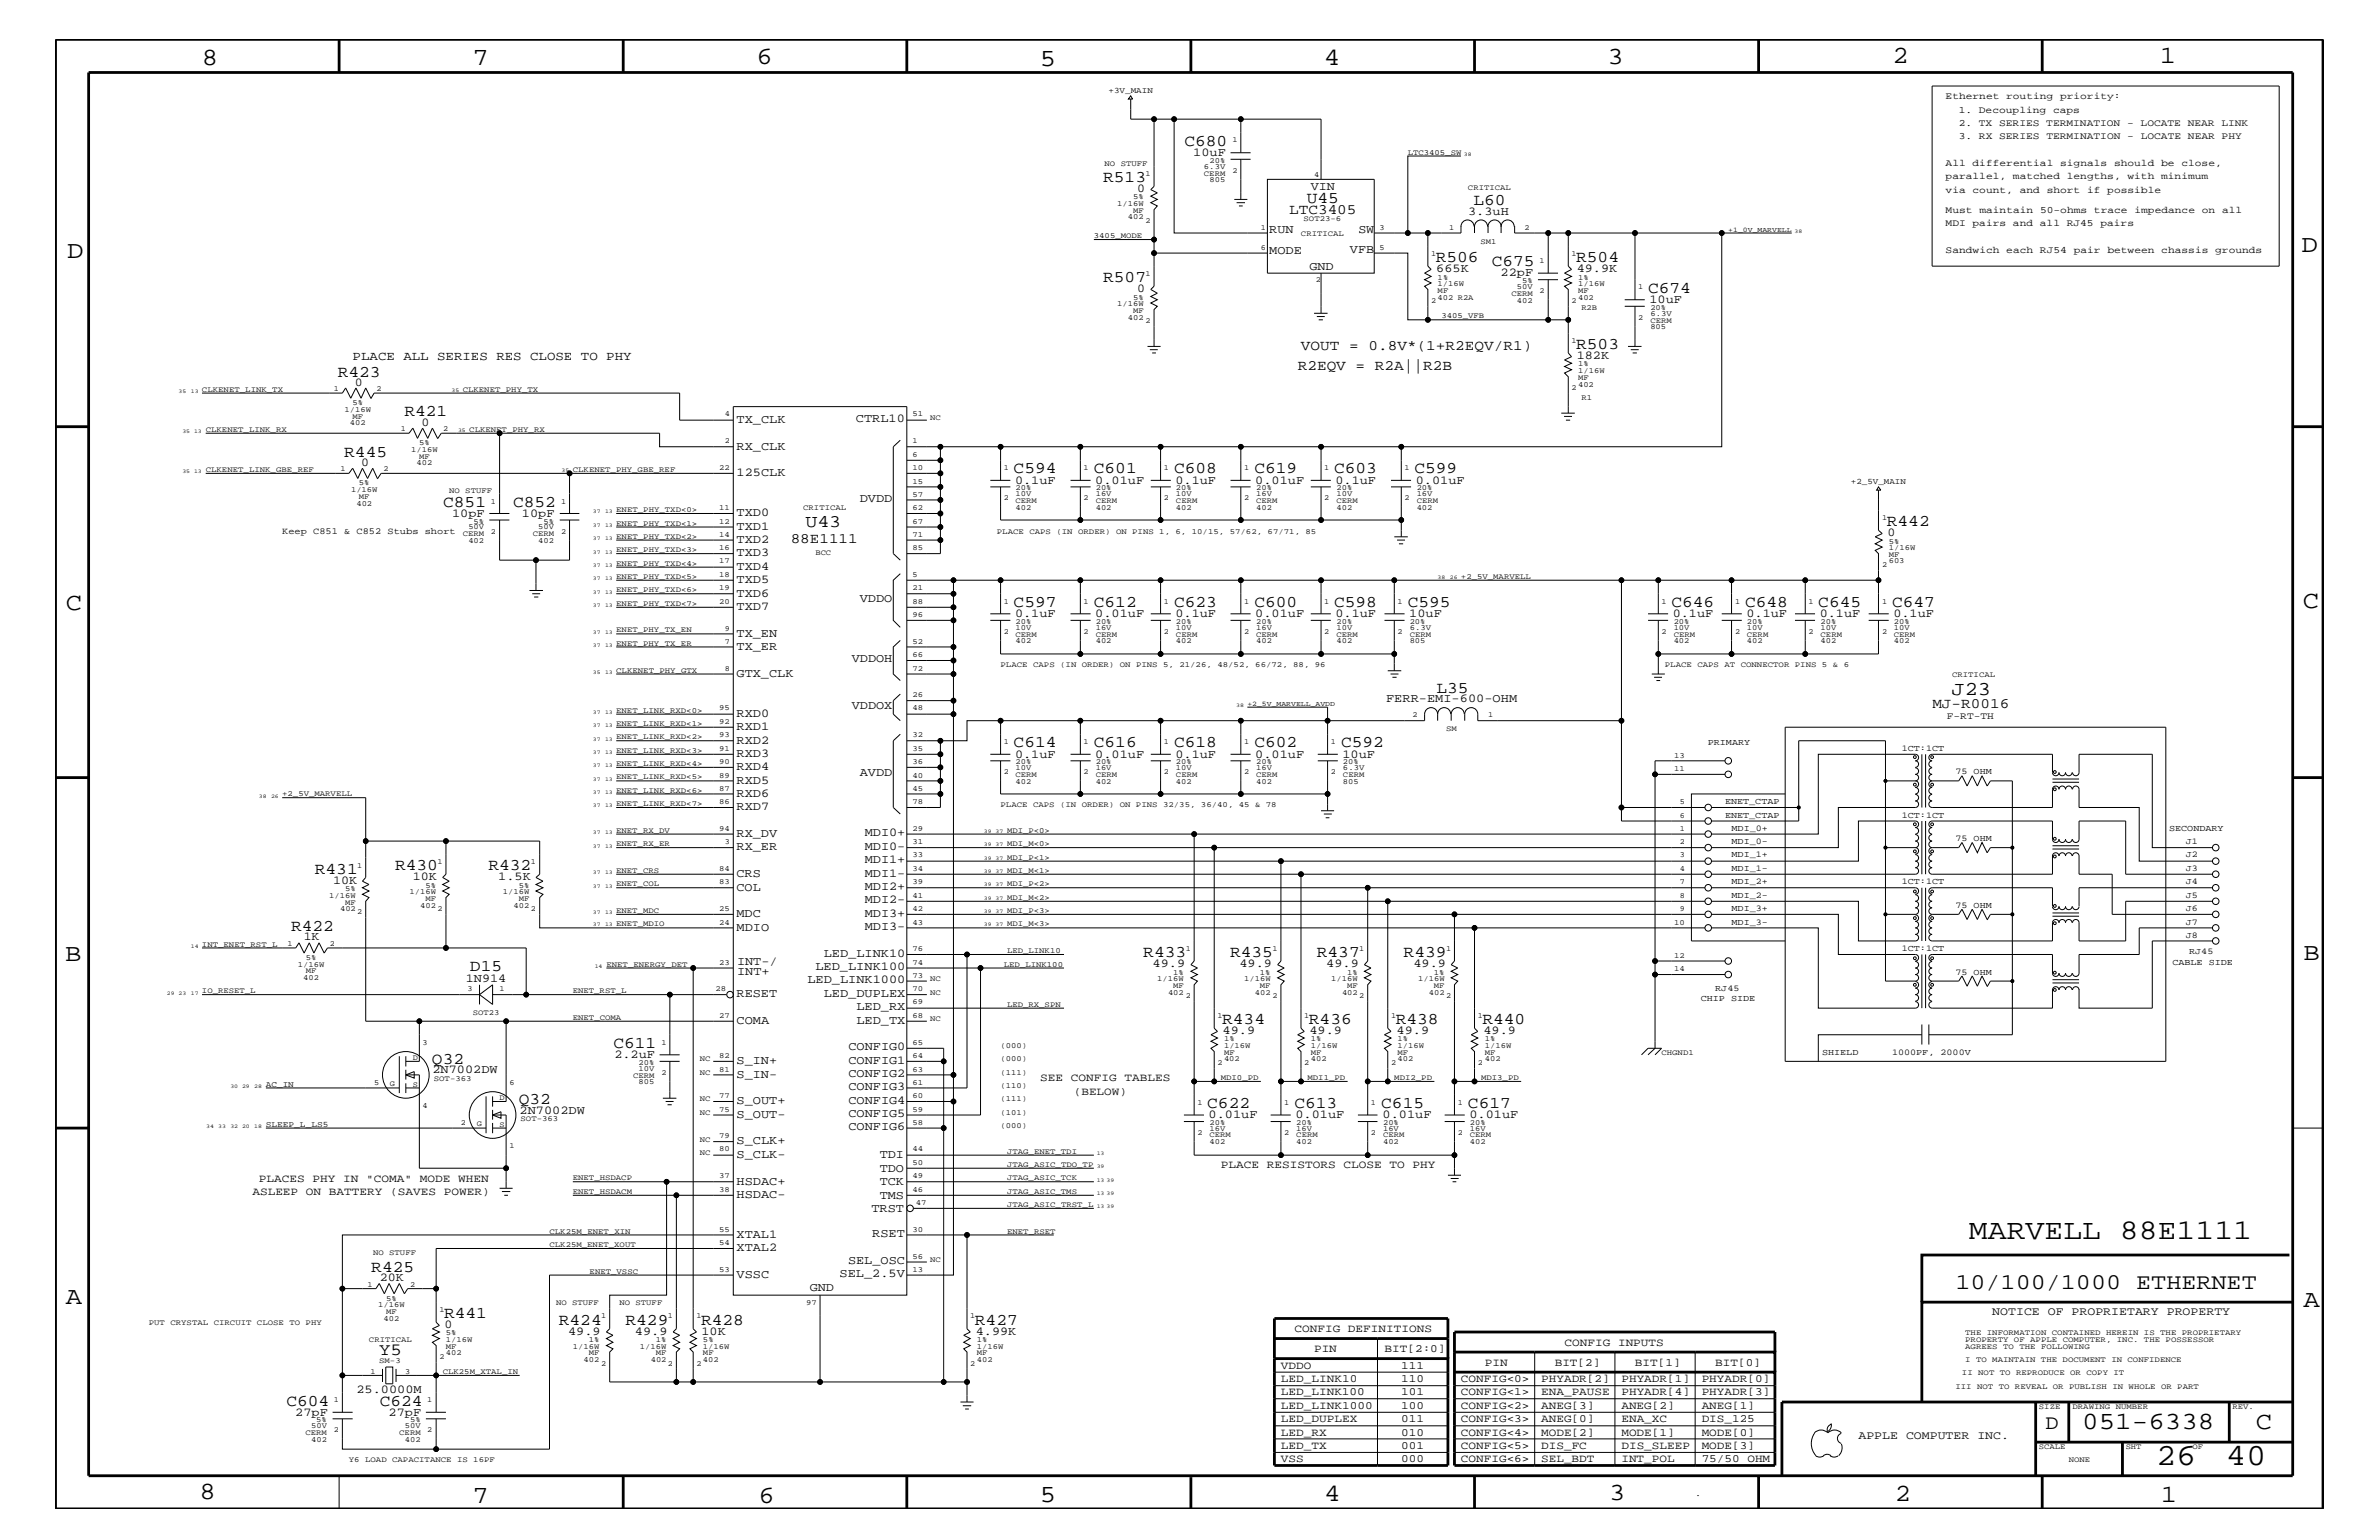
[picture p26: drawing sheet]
<svg xmlns="http://www.w3.org/2000/svg" width="432mm" height="279mm" viewBox="0 0 432 279" stroke-linecap="round" stroke-linejoin="round" font-family="sans-serif">
<defs><g id="words">
<g font-size="5.6">
<text x="391.3" y="265.9">26</text>
<text x="404" y="265.9">40</text>
</g>
<text font-size="5.2" x="357.4" y="224.7">MARVELL 88E1111</text>
<g font-size="4.5">
<text x="36.7" y="11.7">8</text>
<text x="85.8" y="11.7">7</text>
<text x="137.3" y="11.5">6</text>
<text x="240.3" y="11.7">4</text>
<text x="291.8" y="11.5">3</text>
<text x="343.5" y="11.5">2</text>
<text x="392" y="11.5">1</text>
<text x="188.7" y="12.1">5</text>
<text x="12.2" y="46.8">D</text>
<text x="417.7" y="45.7">D</text>
<text x="11.9" y="110.6">C</text>
<text x="418" y="110.3">C</text>
<text x="11.9" y="174.3">B</text>
<text x="418.1" y="174.2">B</text>
<text x="11.9" y="236.7">A</text>
<text x="418.1" y="237.1">A</text>
<text x="378" y="259.3">051-6338</text>
<text x="409.4" y="259.3">C</text>
<text x="36.2" y="271.9">8</text>
<text x="85.8" y="272.7">7</text>
<text x="137.7" y="272.7">6</text>
<text x="188.7" y="272.5">5</text>
<text x="240.4" y="272.3">4</text>
<text x="292.1" y="272.2">3</text>
<text x="343.9" y="272.3">2</text>
<text x="392.2" y="272.6">1</text>
</g>
<text font-size="4.1" x="354.9" y="233.8">10/100/1000 ETHERNET</text>
<text font-size="3.7" x="371.3" y="259.3">D</text>
<text font-size="3.6" x="354.2" y="126.2">J23</text>
<text font-size="3.2" x="146.2" y="95.7">U43</text>
<text font-size="3.1" x="68.8" y="245.9">Y5</text>
<g font-size="3">
<text x="215" y="26.5">C680</text>
<text x="200.2" y="33">R513</text>
<text x="237.2" y="36.8">U45</text>
<text x="267.4" y="37.3">L60</text>
<text x="260.6" y="47.6">R506</text>
<text x="286.1" y="47.6">R504</text>
<text x="200.2" y="51.3">R507</text>
<text x="270.8" y="48.3">C675</text>
<text x="299.1" y="53.2">C674</text>
<text x="286.1" y="63.4">R503</text>
<text x="61.3" y="68.4">R423</text>
<text x="73.4" y="75.6">R421</text>
<text x="62.5" y="82.8">R445</text>
<text x="184" y="85.9">C594</text>
<text x="198.5" y="85.9">C601</text>
<text x="213.1" y="85.9">C608</text>
<text x="227.7" y="85.9">C619</text>
<text x="242.1" y="85.9">C603</text>
<text x="256.7" y="85.9">C599</text>
<text x="80.4" y="92">C851</text>
<text x="93.1" y="92">C852</text>
<text x="342.5" y="95.4">R442</text>
<text x="184" y="110.2">C597</text>
<text x="198.5" y="110.2">C612</text>
<text x="213.1" y="110.2">C623</text>
<text x="227.7" y="110.2">C600</text>
<text x="242.1" y="110.2">C598</text>
<text x="255.5" y="110.2">C595</text>
<text x="303.4" y="110.2">C646</text>
<text x="316.7" y="110.2">C648</text>
<text x="330" y="110.2">C645</text>
<text x="343.4" y="110.2">C647</text>
<text x="260.7" y="125.8">L35</text>
<text x="184" y="135.6">C614</text>
<text x="198.5" y="135.6">C616</text>
<text x="213.1" y="135.6">C618</text>
<text x="227.7" y="135.6">C602</text>
<text x="243.4" y="135.6">C592</text>
<text x="57.1" y="158.5">R431</text>
<text x="71.7" y="157.9">R430</text>
<text x="88.6" y="157.9">R432</text>
<text x="52.8" y="168.9">R422</text>
<text x="207.5" y="173.7">R433</text>
<text x="223.3" y="173.7">R435</text>
<text x="239" y="173.7">R437</text>
<text x="254.8" y="173.7">R439</text>
<text x="85.3" y="176.2">D15</text>
<text x="221.8" y="185.8">R434</text>
<text x="237.6" y="185.8">R436</text>
<text x="253.3" y="185.8">R438</text>
<text x="269.1" y="185.8">R440</text>
<text x="111.3" y="190.2">C611</text>
<text x="78.4" y="193.1">Q32</text>
<text x="94.1" y="200.3">Q32</text>
<text x="219.1" y="201">C622</text>
<text x="234.9" y="201">C613</text>
<text x="250.7" y="201">C615</text>
<text x="266.4" y="201">C617</text>
<text x="67.4" y="230.7">R425</text>
<text x="80.6" y="239.1">R441</text>
<text x="101.4" y="240.3">R424</text>
<text x="113.5" y="240.3">R429</text>
<text x="127.3" y="240.3">R428</text>
<text x="177" y="240.3">R427</text>
<text x="52" y="255">C604</text>
<text x="68.9" y="255">C624</text>
</g>
<g font-size="2.6">
<text x="234" y="38.9">LTC3405</text>
<text x="236.1" y="63.4">VOUT = 0.8V*(1+R2EQV/R1)</text>
<text x="235.5" y="67.1">R2EQV = R2A||R2B</text>
<text x="143.5" y="98.5">88E1111</text>
<text x="350.7" y="128.5">MJ-R0016</text>
</g>
<text font-size="2.3" x="64" y="65.3">PLACE ALL SERIES RES CLOSE TO PHY</text>
<g font-size="2.2">
<text x="216.6" y="28.3">10uF</text>
<text x="206.4" y="34.8">0</text>
<text x="237.9" y="34.5">VIN</text>
<text x="266.5" y="39">3.3uH</text>
<text x="230.4" y="46">MODE</text>
<text x="230.4" y="42.4">RUN</text>
<text x="245" y="45.9">VFB</text>
<text x="246.5" y="42.3">SW</text>
<text x="206.4" y="53">0</text>
<text x="237.7" y="49.1">GND</text>
<text x="260.7" y="49.4">665K</text>
<text x="272.4" y="50.2">22pF</text>
<text x="286.2" y="49.4">49.9K</text>
<text x="299.4" y="55">10uF</text>
<text x="286.2" y="65.1">182K</text>
<text x="64.4" y="70">0</text>
<text x="76.5" y="77.3">0</text>
<text x="133.7" y="76.7">TX_CLK</text>
<text x="155.4" y="76.6">CTRL10</text>
<text x="133.7" y="81.6">RX_CLK</text>
<text x="65.6" y="84.5">0</text>
<text x="133.7" y="86.4">125CLK</text>
<text x="184.2" y="87.7">0.1uF</text>
<text x="198.8" y="87.7">0.01uF</text>
<text x="213.4" y="87.7">0.1uF</text>
<text x="227.8" y="87.7">0.01uF</text>
<text x="242.4" y="87.7">0.1uF</text>
<text x="257" y="87.7">0.01uF</text>
<text x="82" y="93.8">10pF</text>
<text x="94.7" y="93.8">10pF</text>
<text x="133.7" y="93.7">TXD0</text>
<text x="156" y="91">DVDD</text>
<text x="133.7" y="101">TXD3</text>
<text x="133.7" y="98.5">TXD2</text>
<text x="133.7" y="96.1">TXD1</text>
<text x="342.6" y="97.3">0</text>
<text x="133.7" y="105.8">TXD5</text>
<text x="133.7" y="103.4">TXD4</text>
<text x="133.7" y="110.7">TXD7</text>
<text x="133.7" y="108.2">TXD6</text>
<text x="156" y="109.2">VDDO</text>
<text x="184.2" y="112">0.1uF</text>
<text x="198.8" y="112">0.01uF</text>
<text x="213.4" y="112">0.1uF</text>
<text x="227.8" y="112">0.01uF</text>
<text x="242.4" y="112">0.1uF</text>
<text x="255.8" y="112">10uF</text>
<text x="303.6" y="112">0.1uF</text>
<text x="317" y="112">0.1uF</text>
<text x="330.3" y="112">0.1uF</text>
<text x="343.7" y="112">0.1uF</text>
<text x="133.7" y="115.5">TX_EN</text>
<text x="133.7" y="117.9">TX_ER</text>
<text x="133.7" y="122.8">GTX_CLK</text>
<text x="154.6" y="120.1">VDDOH</text>
<text x="133.7" y="130.1">RXD0</text>
<text x="154.6" y="128.6">VDDOX</text>
<text x="251.6" y="127.5">FERR-EMI-600-OHM</text>
<text x="133.7" y="132.4">RXD1</text>
<text x="133.7" y="134.9">RXD2</text>
<text x="133.7" y="137.4">RXD3</text>
<text x="184.2" y="137.4">0.1uF</text>
<text x="198.8" y="137.4">0.01uF</text>
<text x="213.4" y="137.4">0.1uF</text>
<text x="227.8" y="137.4">0.01uF</text>
<text x="243.7" y="137.4">10uF</text>
<text x="133.7" y="139.7">RXD4</text>
<text x="133.7" y="142.2">RXD5</text>
<text x="156" y="140.7">AVDD</text>
<text x="133.7" y="147">RXD7</text>
<text x="133.7" y="144.6">RXD6</text>
<text x="133.7" y="154.3">RX_ER</text>
<text x="133.7" y="151.8">RX_DV</text>
<text x="157" y="154.2">MDI0-</text>
<text x="157" y="151.8">MDI0+</text>
<text x="60.5" y="160.3">10K</text>
<text x="74.9" y="159.7">10K</text>
<text x="90.4" y="159.7">1.5K</text>
<text x="133.7" y="159.1">CRS</text>
<text x="133.7" y="161.6">COL</text>
<text x="157" y="159">MDI1-</text>
<text x="157" y="161.4">MDI2+</text>
<text x="157" y="156.6">MDI1+</text>
<text x="133.7" y="166.4">MDC</text>
<text x="157" y="163.9">MDI2-</text>
<text x="157" y="166.3">MDI3+</text>
<text x="55.1" y="170.6">1K</text>
<text x="133.7" y="168.9">MDIO</text>
<text x="149.5" y="173.6">LED_LINK10</text>
<text x="157" y="168.7">MDI3-</text>
<text x="84.5" y="178.2">1N914</text>
<text x="133.8" y="177">INT+</text>
<text x="133.8" y="175.1">INT-/</text>
<text x="146.6" y="178.4">LED_LINK1000</text>
<text x="148" y="176">LED_LINK100</text>
<text x="209.2" y="175.5">49.9</text>
<text x="225" y="175.5">49.9</text>
<text x="240.7" y="175.5">49.9</text>
<text x="256.5" y="175.5">49.9</text>
<text x="133.7" y="185.8">COMA</text>
<text x="133.7" y="181">RESET</text>
<text x="149.5" y="180.9">LED_DUPLEX</text>
<text x="155.4" y="185.7">LED_TX</text>
<text x="155.4" y="183.2">LED_RX</text>
<text x="111.5" y="192">2.2uF</text>
<text x="154" y="190.5">CONFIG0</text>
<text x="221.9" y="187.6">49.9</text>
<text x="237.7" y="187.6">49.9</text>
<text x="253.5" y="187.6">49.9</text>
<text x="269.2" y="187.6">49.9</text>
<text x="78.5" y="194.8">2N7002DW</text>
<text x="133.7" y="195.5">S_IN-</text>
<text x="133.7" y="193.1">S_IN+</text>
<text x="154" y="193">CONFIG1</text>
<text x="154" y="195.4">CONFIG2</text>
<text x="154" y="197.8">CONFIG3</text>
<text x="94.3" y="202">2N7002DW</text>
<text x="133.7" y="202.8">S_OUT-</text>
<text x="133.7" y="200.3">S_OUT+</text>
<text x="154" y="202.6">CONFIG5</text>
<text x="154" y="200.3">CONFIG4</text>
<text x="219.4" y="202.9">0.01uF</text>
<text x="235.1" y="202.9">0.01uF</text>
<text x="251" y="202.9">0.01uF</text>
<text x="266.7" y="202.9">0.01uF</text>
<text x="133.7" y="207.6">S_CLK+</text>
<text x="154" y="205.1">CONFIG6</text>
<text x="133.7" y="214.9">HSDAC+</text>
<text x="133.7" y="210.1">S_CLK-</text>
<text x="159.7" y="212.6">TDO</text>
<text x="159.7" y="210.2">TDI</text>
<text x="159.7" y="215">TCK</text>
<text x="133.7" y="217.4">HSDAC-</text>
<text x="158.2" y="219.9">TRST</text>
<text x="159.7" y="217.5">TMS</text>
<text x="133.7" y="227">XTAL2</text>
<text x="133.7" y="224.6">XTAL1</text>
<text x="158.3" y="224.5">RSET</text>
<text x="68.9" y="232.4">20K</text>
<text x="133.7" y="231.8">VSSC</text>
<text x="152.4" y="231.8">SEL_2.5V</text>
<text x="153.9" y="229.3">SEL_OSC</text>
<text x="147" y="234.3">GND</text>
<text x="80.7" y="240.9">0</text>
<text x="103.1" y="242.2">49.9</text>
<text x="115.2" y="242.2">49.9</text>
<text x="127.3" y="242.2">10K</text>
<text x="177.1" y="242.2">4.99K</text>
<text x="53.6" y="256.8">27pF</text>
<text x="64.7" y="252.8">25.0000M</text>
<text x="70.5" y="256.8">27pF</text>
</g>
<g font-size="2.1">
<text x="361.6" y="238.6">NOTICE OF PROPRIETARY PROPERTY</text>
<text x="337.3" y="261.1">APPLE COMPUTER INC.</text>
</g>
<g font-size="2">
<text x="188.8" y="196.2">SEE CONFIG TABLES</text>
<text x="194.9" y="198.7">(BELOW)</text>
<text x="47" y="214.4">PLACES PHY IN &quot;COMA&quot; MODE WHEN</text>
<text x="221.6" y="211.9">PLACE RESISTORS CLOSE TO PHY</text>
<text x="45.8" y="216.9">ASLEEP ON BATTERY (SAVES POWER)</text>
<text x="234.9" y="241.7">CONFIG DEFINITIONS</text>
<text x="238.5" y="245.3">PIN</text>
<text x="251.3" y="245.3">BIT[2:0]</text>
<text x="284" y="244.1">CONFIG INPUTS</text>
<text x="232.5" y="248.4">VDDO</text>
<text x="232.5" y="250.7">LED_LINK10</text>
<text x="254.3" y="248.4">111</text>
<text x="254.3" y="250.7">110</text>
<text x="265.2" y="250.7">CONFIG&lt;0&gt;</text>
<text x="269.5" y="247.8">PIN</text>
<text x="279.7" y="250.7">PHYADR[2]</text>
<text x="282.2" y="247.8">BIT[2]</text>
<text x="294.3" y="250.7">PHYADR[1]</text>
<text x="296.8" y="247.8">BIT[1]</text>
<text x="308.9" y="250.7">PHYADR[0]</text>
<text x="311.3" y="247.8">BIT[0]</text>
<text x="232.5" y="253.2">LED_LINK100</text>
<text x="232.5" y="255.6">LED_LINK1000</text>
<text x="254.3" y="255.6">100</text>
<text x="254.3" y="253.2">101</text>
<text x="265.2" y="253.2">CONFIG&lt;1&gt;</text>
<text x="265.2" y="255.6">CONFIG&lt;2&gt;</text>
<text x="279.7" y="255.6">ANEG[3]</text>
<text x="279.7" y="253.2">ENA_PAUSE</text>
<text x="294.3" y="255.6">ANEG[2]</text>
<text x="294.3" y="253.2">PHYADR[4]</text>
<text x="308.9" y="253.2">PHYADR[3]</text>
<text x="308.9" y="255.6">ANEG[1]</text>
<text x="232.5" y="262.9">LED_TX</text>
<text x="232.5" y="260.5">LED_RX</text>
<text x="232.5" y="258">LED_DUPLEX</text>
<text x="254.3" y="262.9">001</text>
<text x="254.3" y="258">011</text>
<text x="254.3" y="260.5">010</text>
<text x="265.2" y="258">CONFIG&lt;3&gt;</text>
<text x="265.2" y="262.9">CONFIG&lt;5&gt;</text>
<text x="265.2" y="260.5">CONFIG&lt;4&gt;</text>
<text x="279.7" y="262.9">DIS_FC</text>
<text x="279.7" y="258">ANEG[0]</text>
<text x="279.7" y="260.5">MODE[2]</text>
<text x="294.3" y="258">ENA_XC</text>
<text x="294.3" y="260.5">MODE[1]</text>
<text x="294.3" y="262.9">DIS_SLEEP</text>
<text x="308.9" y="262.9">MODE[3]</text>
<text x="308.9" y="260.5">MODE[0]</text>
<text x="308.9" y="258">DIS_125</text>
<text x="232.5" y="265.3">VSS</text>
<text x="254.3" y="265.3">000</text>
<text x="265.2" y="265.3">CONFIG&lt;6&gt;</text>
<text x="279.7" y="265.3">SEL_BDT</text>
<text x="294.3" y="265.3">INT_POL</text>
<text x="308.9" y="265.3">75/50 OHM</text>
</g>
<g font-size="1.8">
<text x="353.1" y="18">Ethernet routing priority:</text>
<text x="355.5" y="22.9">2. TX SERIES TERMINATION - LOCATE NEAR LINK</text>
<text x="355.5" y="20.4">1. Decoupling caps</text>
<text x="355.5" y="25.3">3. RX SERIES TERMINATION - LOCATE NEAR PHY</text>
<text x="353.1" y="32.5">parallel, matched lengths, with minimum</text>
<text x="353.1" y="35">via count, and short if possible</text>
<text x="353.1" y="30.2">All differential signals should be close,</text>
<text x="353.1" y="38.6">Must maintain 50-ohms trace impedance on all</text>
<text x="353.1" y="41">MDI pairs and all RJ45 pairs</text>
<text x="353.1" y="45.9">Sandwich each RJ54 pair between chassis grounds</text>
<text x="353.4" y="130.4">F-RT-TH</text>
</g>
<g font-size="1.7">
<text x="51.2" y="96.8">Keep C851 &amp; C852 Stubs short</text>
<text x="307.7" y="271.4">.</text>
</g>
<g font-size="1.6">
<text x="310" y="135.2">PRIMARY</text>
<text x="345.2" y="136.2">1CT:1CT</text>
<text x="354.9" y="140.5">75 OHM</text>
<text x="313.1" y="148.4">ENET_CTAP</text>
<text x="313.1" y="145.9">ENET_CTAP</text>
<text x="345.2" y="148.4">1CT:1CT</text>
<text x="314.3" y="155.6">MDI_1+</text>
<text x="314.3" y="153.2">MDI_0-</text>
<text x="314.3" y="150.7">MDI_0+</text>
<text x="354.9" y="152.6">75 OHM</text>
<text x="393.7" y="150.7">SECONDARY</text>
<text x="396.7" y="155.6">J2</text>
<text x="396.7" y="153.2">J1</text>
<text x="314.3" y="158">MDI_1-</text>
<text x="314.3" y="160.5">MDI_2+</text>
<text x="345.2" y="160.5">1CT:1CT</text>
<text x="396.7" y="158">J3</text>
<text x="396.7" y="160.5">J4</text>
<text x="314.3" y="162.8">MDI_2-</text>
<text x="314.3" y="167.8">MDI_3-</text>
<text x="314.3" y="165.3">MDI_3+</text>
<text x="354.9" y="164.7">75 OHM</text>
<text x="396.7" y="162.8">J5</text>
<text x="396.7" y="165.3">J6</text>
<text x="396.7" y="167.8">J7</text>
<text x="345.2" y="172.6">1CT:1CT</text>
<text x="396.7" y="170.1">J8</text>
<text x="397.3" y="173.2">RJ45</text>
<text x="311.3" y="179.9">RJ45</text>
<text x="354.9" y="176.8">75 OHM</text>
<text x="394.3" y="175">CABLE SIDE</text>
<text x="308.7" y="181.6">CHIP SIDE</text>
<text x="330.7" y="191.4">SHIELD</text>
<text x="343.4" y="191.4">1000PF, 2000V</text>
</g>
<g font-size="1.5">
<text x="201.2" y="16.9">+3V_MAIN</text>
<text x="336" y="87.8">+2_5V_MAIN</text>
<text x="48.3" y="197.2">AC_IN</text>
<text x="48.3" y="204.5">SLEEP_L_LS5</text>
</g>
<g font-size="1.4">
<text x="219.5" y="29.5">20%</text>
<text x="223.7" y="25.9">1</text>
<text x="255.5" y="28.1">LTC3405_SW</text>
<text x="200.5" y="30.2">NO STUFF</text>
<text x="207.9" y="31.9">1</text>
<text x="218.5" y="31.9">CERM</text>
<text x="218.5" y="30.6">6.3V</text>
<text x="219.5" y="33">805</text>
<text x="223.7" y="31.4">2</text>
<text x="238.5" y="32.1">4</text>
<text x="266.4" y="34.4">CRITICAL</text>
<text x="202.8" y="37.4">1/16W</text>
<text x="204.7" y="39.8">402</text>
<text x="205.7" y="38.6">MF</text>
<text x="205.7" y="36.2">5%</text>
<text x="207.9" y="40.4">2</text>
<text x="228.9" y="41.8">1</text>
<text x="236.6" y="40.2">SOT23-6</text>
<text x="250.4" y="41.8">3</text>
<text x="263.1" y="41.7">1</text>
<text x="276.7" y="41.7">2</text>
<text x="198.5" y="43.2">3405_MODE</text>
<text x="228.9" y="45.4">6</text>
<text x="236.1" y="42.9">CRITICAL</text>
<text x="250.4" y="45.4">5</text>
<text x="259.8" y="46.5">1</text>
<text x="268.7" y="44.2">SM1</text>
<text x="279.4" y="47.7">1</text>
<text x="285.2" y="46.5">1</text>
<text x="207.9" y="50.2">1</text>
<text x="238.8" y="51.1">2</text>
<text x="260.9" y="51.9">1/16W</text>
<text x="260.9" y="53.2">MF</text>
<text x="260.9" y="50.7">1%</text>
<text x="274.3" y="53.6">CERM</text>
<text x="275.3" y="52.4">50V</text>
<text x="276.3" y="51.3">5%</text>
<text x="279.4" y="53.2">2</text>
<text x="286.4" y="50.7">1%</text>
<text x="286.4" y="53.2">MF</text>
<text x="286.4" y="51.9">1/16W</text>
<text x="297.3" y="52.5">1</text>
<text x="202.8" y="55.6">1/16W</text>
<text x="204.7" y="58">402</text>
<text x="205.7" y="54.4">5%</text>
<text x="205.7" y="56.8">MF</text>
<text x="207.9" y="58.6">2</text>
<text x="259.8" y="55">2</text>
<text x="260.9" y="54.4">402 R2A</text>
<text x="261.6" y="57.8">3405_VFB</text>
<text x="275.3" y="54.9">402</text>
<text x="285.2" y="55">2</text>
<text x="286.4" y="54.4">402</text>
<text x="287" y="56.2">R2B</text>
<text x="297.3" y="58">2</text>
<text x="299.6" y="57.3">6.3V</text>
<text x="299.6" y="59.7">805</text>
<text x="299.6" y="58.5">CERM</text>
<text x="299.6" y="56.2">20%</text>
<text x="285.2" y="62.3">1</text>
<text x="36.7" y="71.1">CLKENET_LINK_TX</text>
<text x="60.6" y="71">1</text>
<text x="68.3" y="71">2</text>
<text x="84" y="71.1">CLKENET_PHY_TX</text>
<text x="285.2" y="70.7">2</text>
<text x="286.4" y="66.5">1%</text>
<text x="286.4" y="70.1">402</text>
<text x="286.4" y="68.9">MF</text>
<text x="286.4" y="67.7">1/16W</text>
<text x="62.5" y="74.7">1/16W</text>
<text x="63.5" y="77.2">402</text>
<text x="64" y="76">MF</text>
<text x="64" y="73.5">5%</text>
<text x="131.6" y="75.6">4</text>
<text x="165.6" y="75.6">51</text>
<text x="168.8" y="76.2">NC</text>
<text x="287" y="72.6">R1</text>
<text x="37.3" y="78.3">CLKENET_LINK_RX</text>
<text x="72.7" y="78.3">1</text>
<text x="74.6" y="82">1/16W</text>
<text x="76.1" y="80.8">5%</text>
<text x="76.1" y="83.3">MF</text>
<text x="80.4" y="78.3">2</text>
<text x="85.2" y="78.3">CLKENET_PHY_RX</text>
<text x="131.6" y="80.5">2</text>
<text x="165.6" y="82.8">6</text>
<text x="165.6" y="80.5">1</text>
<text x="37.3" y="85.6">CLKENET_LINK_GBE_REF</text>
<text x="61.8" y="85.5">1</text>
<text x="63.7" y="89.3">1/16W</text>
<text x="65.2" y="88.1">5%</text>
<text x="69.6" y="85.5">2</text>
<text x="75.6" y="84.4">402</text>
<text x="81.5" y="89.5">NO STUFF</text>
<text x="104" y="85.6">CLKENET_PHY_GBE_REF</text>
<text x="130.6" y="85.3">22</text>
<text x="165.6" y="87.7">15</text>
<text x="165.6" y="85.3">10</text>
<text x="182.2" y="85.3">1</text>
<text x="184.3" y="88.9">20%</text>
<text x="196.7" y="85.3">1</text>
<text x="198.9" y="88.9">20%</text>
<text x="211.2" y="85.3">1</text>
<text x="213.4" y="88.9">20%</text>
<text x="225.8" y="85.3">1</text>
<text x="228" y="88.9">20%</text>
<text x="240.4" y="85.3">1</text>
<text x="242.6" y="88.9">20%</text>
<text x="254.9" y="85.3">1</text>
<text x="257.1" y="88.9">20%</text>
<text x="64.7" y="91.7">402</text>
<text x="65.2" y="90.5">MF</text>
<text x="85.9" y="95">5%</text>
<text x="89.1" y="91.4">1</text>
<text x="98.6" y="95">5%</text>
<text x="101.9" y="91.4">1</text>
<text x="111.8" y="92.9">ENET_PHY_TXD&lt;0&gt;</text>
<text x="111.8" y="95.4">ENET_PHY_TXD&lt;1&gt;</text>
<text x="130.6" y="95">12</text>
<text x="130.6" y="92.6">11</text>
<text x="145.8" y="92.6">CRITICAL</text>
<text x="165.6" y="95">67</text>
<text x="165.6" y="92.6">62</text>
<text x="165.6" y="90.1">57</text>
<text x="182.2" y="90.7">2</text>
<text x="184.3" y="91.2">CERM</text>
<text x="184.3" y="90">10V</text>
<text x="184.3" y="92.5">402</text>
<text x="196.7" y="90.7">2</text>
<text x="198.9" y="92.5">402</text>
<text x="198.9" y="91.2">CERM</text>
<text x="198.9" y="90">16V</text>
<text x="211.2" y="90.7">2</text>
<text x="213.4" y="92.5">402</text>
<text x="213.4" y="90">10V</text>
<text x="213.4" y="91.2">CERM</text>
<text x="225.8" y="90.7">2</text>
<text x="228" y="90">16V</text>
<text x="228" y="91.2">CERM</text>
<text x="228" y="92.5">402</text>
<text x="240.4" y="90.7">2</text>
<text x="242.6" y="91.2">CERM</text>
<text x="242.6" y="90">10V</text>
<text x="242.6" y="92.5">402</text>
<text x="254.9" y="90.7">2</text>
<text x="257.1" y="92.5">402</text>
<text x="257.1" y="91.2">CERM</text>
<text x="257.1" y="90">16V</text>
<text x="341.6" y="94.3">1</text>
<text x="84" y="97.3">CERM</text>
<text x="85" y="96">50V</text>
<text x="85" y="98.5">402</text>
<text x="89.1" y="96.8">2</text>
<text x="96.7" y="97.3">CERM</text>
<text x="97.7" y="96">50V</text>
<text x="97.7" y="98.5">402</text>
<text x="101.9" y="96.8">2</text>
<text x="111.8" y="97.8">ENET_PHY_TXD&lt;2&gt;</text>
<text x="111.8" y="100.2">ENET_PHY_TXD&lt;3&gt;</text>
<text x="130.6" y="99.9">16</text>
<text x="130.6" y="97.4">14</text>
<text x="148" y="100.7">BCC</text>
<text x="165.6" y="99.9">85</text>
<text x="165.6" y="97.4">71</text>
<text x="180.9" y="96.8">PLACE CAPS (IN ORDER) ON PINS 1, 6, 10/15, 57/62, 67/71, 85</text>
<text x="342.8" y="101">MF</text>
<text x="342.8" y="99.9">1/16W</text>
<text x="342.8" y="98.7">5%</text>
<text x="111.8" y="107.5">ENET_PHY_TXD&lt;6&gt;</text>
<text x="111.8" y="105">ENET_PHY_TXD&lt;5&gt;</text>
<text x="111.8" y="102.6">ENET_PHY_TXD&lt;4&gt;</text>
<text x="130.6" y="107.1">19</text>
<text x="130.6" y="104.7">18</text>
<text x="130.6" y="102.2">17</text>
<text x="165.6" y="104.7">5</text>
<text x="165.6" y="107.1">21</text>
<text x="265.2" y="105">+2_5V_MARVELL</text>
<text x="341.6" y="102.9">2</text>
<text x="342.8" y="102.2">603</text>
<text x="111.8" y="109.9">ENET_PHY_TXD&lt;7&gt;</text>
<text x="130.6" y="109.5">20</text>
<text x="165.6" y="112">96</text>
<text x="165.6" y="109.5">88</text>
<text x="182.2" y="109.5">1</text>
<text x="184.3" y="113.1">20%</text>
<text x="196.7" y="109.5">1</text>
<text x="198.9" y="113.1">20%</text>
<text x="211.2" y="109.5">1</text>
<text x="213.4" y="113.1">20%</text>
<text x="225.8" y="109.5">1</text>
<text x="228" y="113.1">20%</text>
<text x="240.4" y="109.5">1</text>
<text x="242.6" y="113.1">20%</text>
<text x="253.7" y="109.5">1</text>
<text x="255.9" y="113.1">20%</text>
<text x="301.6" y="109.5">1</text>
<text x="303.8" y="113.1">20%</text>
<text x="315" y="109.5">1</text>
<text x="317.1" y="113.1">20%</text>
<text x="328.3" y="109.5">1</text>
<text x="330.5" y="113.1">20%</text>
<text x="341.6" y="109.5">1</text>
<text x="343.7" y="113.1">20%</text>
<text x="111.8" y="117.2">ENET_PHY_TX_ER</text>
<text x="111.8" y="114.8">ENET_PHY_TX_EN</text>
<text x="131.6" y="116.8">7</text>
<text x="131.6" y="114.4">9</text>
<text x="165.6" y="119.2">66</text>
<text x="165.6" y="116.8">52</text>
<text x="182.2" y="115">2</text>
<text x="184.3" y="116.7">402</text>
<text x="184.3" y="114.2">10V</text>
<text x="184.3" y="115.5">CERM</text>
<text x="196.7" y="115">2</text>
<text x="198.9" y="114.2">16V</text>
<text x="198.9" y="115.5">CERM</text>
<text x="198.9" y="116.7">402</text>
<text x="211.2" y="115">2</text>
<text x="213.4" y="115.5">CERM</text>
<text x="213.4" y="114.2">10V</text>
<text x="213.4" y="116.7">402</text>
<text x="225.8" y="115">2</text>
<text x="228" y="116.7">402</text>
<text x="228" y="115.5">CERM</text>
<text x="228" y="114.2">16V</text>
<text x="240.4" y="115">2</text>
<text x="242.6" y="115.5">CERM</text>
<text x="242.6" y="114.2">10V</text>
<text x="242.6" y="116.7">402</text>
<text x="253.7" y="115">2</text>
<text x="255.9" y="115.5">CERM</text>
<text x="255.9" y="116.7">805</text>
<text x="255.9" y="114.2">6.3V</text>
<text x="301.6" y="115">2</text>
<text x="303.8" y="114.2">10V</text>
<text x="303.8" y="115.5">CERM</text>
<text x="303.8" y="116.7">402</text>
<text x="315" y="115">2</text>
<text x="317.1" y="116.7">402</text>
<text x="317.1" y="115.5">CERM</text>
<text x="317.1" y="114.2">10V</text>
<text x="328.3" y="115">2</text>
<text x="330.5" y="116.7">402</text>
<text x="330.5" y="115.5">CERM</text>
<text x="330.5" y="114.2">10V</text>
<text x="341.6" y="115">2</text>
<text x="343.7" y="114.2">10V</text>
<text x="343.7" y="115.5">CERM</text>
<text x="343.7" y="116.7">402</text>
<text x="111.8" y="122">CLKENET_PHY_GTX</text>
<text x="131.6" y="121.7">8</text>
<text x="165.6" y="121.7">72</text>
<text x="181.6" y="121">PLACE CAPS (IN ORDER) ON PINS 5, 21/26, 48/52, 66/72, 88, 96</text>
<text x="302.2" y="121">PLACE CAPS AT CONNECTOR PINS 5 &amp; 6</text>
<text x="354.3" y="122.9">CRITICAL</text>
<text x="111.8" y="129.3">ENET_LINK_RXD&lt;0&gt;</text>
<text x="111.8" y="131.7">ENET_LINK_RXD&lt;1&gt;</text>
<text x="130.6" y="131.3">92</text>
<text x="130.6" y="128.9">95</text>
<text x="165.6" y="128.9">48</text>
<text x="165.6" y="126.5">26</text>
<text x="256.4" y="130.2">2</text>
<text x="270.1" y="130.2">1</text>
<text x="111.8" y="134.1">ENET_LINK_RXD&lt;2&gt;</text>
<text x="111.8" y="136.6">ENET_LINK_RXD&lt;3&gt;</text>
<text x="130.6" y="136.2">91</text>
<text x="130.6" y="133.8">93</text>
<text x="165.6" y="136.2">35</text>
<text x="165.6" y="133.8">32</text>
<text x="182.2" y="135">1</text>
<text x="196.7" y="135">1</text>
<text x="211.2" y="135">1</text>
<text x="225.8" y="135">1</text>
<text x="241.6" y="135">1</text>
<text x="262.5" y="132.7">SM</text>
<text x="303.9" y="137.4">13</text>
<text x="111.8" y="139">ENET_LINK_RXD&lt;4&gt;</text>
<text x="111.8" y="141.4">ENET_LINK_RXD&lt;5&gt;</text>
<text x="111.8" y="143.9">ENET_LINK_RXD&lt;6&gt;</text>
<text x="130.6" y="143.5">87</text>
<text x="130.6" y="141.1">89</text>
<text x="130.6" y="138.6">90</text>
<text x="165.6" y="143.5">45</text>
<text x="165.6" y="141.1">40</text>
<text x="165.6" y="138.6">36</text>
<text x="182.2" y="140.5">2</text>
<text x="184.3" y="140.9">CERM</text>
<text x="184.3" y="138.6">20%</text>
<text x="184.3" y="139.7">10V</text>
<text x="184.3" y="142.2">402</text>
<text x="196.7" y="140.5">2</text>
<text x="198.9" y="142.2">402</text>
<text x="198.9" y="138.6">20%</text>
<text x="198.9" y="140.9">CERM</text>
<text x="198.9" y="139.7">16V</text>
<text x="211.2" y="140.5">2</text>
<text x="213.4" y="142.2">402</text>
<text x="213.4" y="139.7">10V</text>
<text x="213.4" y="138.6">20%</text>
<text x="213.4" y="140.9">CERM</text>
<text x="225.8" y="140.5">2</text>
<text x="228" y="139.7">16V</text>
<text x="228" y="140.9">CERM</text>
<text x="228" y="138.6">20%</text>
<text x="228" y="142.2">402</text>
<text x="241.6" y="140.5">2</text>
<text x="243.8" y="139.7">6.3V</text>
<text x="243.8" y="138.6">20%</text>
<text x="243.8" y="142.2">805</text>
<text x="243.8" y="140.9">CERM</text>
<text x="303.9" y="139.8">11</text>
<text x="51.2" y="144.5">+2_5V_MARVELL</text>
<text x="111.8" y="146.2">ENET_LINK_RXD&lt;7&gt;</text>
<text x="130.6" y="145.9">86</text>
<text x="165.6" y="145.9">78</text>
<text x="181.6" y="146.5">PLACE CAPS (IN ORDER) ON PINS 32/35, 36/40, 45 &amp; 78</text>
<text x="304.9" y="148.4">6</text>
<text x="304.9" y="145.9">5</text>
<text x="111.8" y="151.2">ENET_RX_DV</text>
<text x="111.8" y="153.5">ENET_RX_ER</text>
<text x="130.6" y="150.7">94</text>
<text x="131.6" y="153.2">3</text>
<text x="165.6" y="155.6">33</text>
<text x="165.6" y="153.2">31</text>
<text x="165.6" y="150.7">29</text>
<text x="182.8" y="156">MDI_P&lt;1&gt;</text>
<text x="182.8" y="153.5">MDI_M&lt;0&gt;</text>
<text x="182.8" y="151.2">MDI_P&lt;0&gt;</text>
<text x="304.9" y="155.6">3</text>
<text x="304.9" y="153.2">2</text>
<text x="304.9" y="150.7">1</text>
<text x="62.7" y="161.7">5%</text>
<text x="64.9" y="157.4">1</text>
<text x="77.2" y="161.1">5%</text>
<text x="79.4" y="156.8">1</text>
<text x="94.1" y="161.1">5%</text>
<text x="96.4" y="156.8">1</text>
<text x="111.8" y="160.8">ENET_COL</text>
<text x="111.8" y="158.4">ENET_CRS</text>
<text x="130.6" y="158">84</text>
<text x="130.6" y="160.5">83</text>
<text x="165.6" y="160.5">39</text>
<text x="165.6" y="158">34</text>
<text x="182.8" y="160.8">MDI_P&lt;2&gt;</text>
<text x="182.8" y="158.4">MDI_M&lt;1&gt;</text>
<text x="304.9" y="160.5">7</text>
<text x="304.9" y="158">4</text>
<text x="59.8" y="162.8">1/16W</text>
<text x="61.7" y="165.3">402</text>
<text x="62.7" y="164.1">MF</text>
<text x="64.9" y="165.9">2</text>
<text x="74.3" y="162.2">1/16W</text>
<text x="76.3" y="164.7">402</text>
<text x="77.2" y="163.5">MF</text>
<text x="79.4" y="165.3">2</text>
<text x="91.3" y="162.2">1/16W</text>
<text x="93.2" y="164.7">402</text>
<text x="94.1" y="163.5">MF</text>
<text x="96.4" y="165.3">2</text>
<text x="111.8" y="165.6">ENET_MDC</text>
<text x="130.6" y="167.8">24</text>
<text x="130.6" y="165.3">25</text>
<text x="165.6" y="167.8">43</text>
<text x="165.6" y="165.3">42</text>
<text x="165.6" y="162.8">41</text>
<text x="182.8" y="165.6">MDI_P&lt;3&gt;</text>
<text x="182.8" y="163.3">MDI_M&lt;2&gt;</text>
<text x="303.9" y="167.8">10</text>
<text x="304.9" y="165.3">9</text>
<text x="304.9" y="162.8">8</text>
<text x="36.7" y="171.7">INT_ENET_RST_L</text>
<text x="52.2" y="171.6">1</text>
<text x="59.9" y="171.6">2</text>
<text x="111.8" y="168.1">ENET_MDIO</text>
<text x="165.6" y="172.6">76</text>
<text x="182.8" y="168.1">MDI_M&lt;3&gt;</text>
<text x="182.8" y="172.9">LED_LINK10</text>
<text x="215.2" y="172.6">1</text>
<text x="231" y="172.6">1</text>
<text x="246.7" y="172.6">1</text>
<text x="262.5" y="172.6">1</text>
<text x="303.9" y="173.8">12</text>
<text x="54.1" y="175.4">1/16W</text>
<text x="55" y="177.8">402</text>
<text x="55.5" y="174.2">5%</text>
<text x="55.5" y="176.6">MF</text>
<text x="84.8" y="179.9">3</text>
<text x="90.7" y="179.9">1</text>
<text x="110.1" y="175.4">ENET_ENERGY_DET</text>
<text x="129.9" y="179.9">28</text>
<text x="130.6" y="175">23</text>
<text x="165.6" y="177.4">73</text>
<text x="165.6" y="175">74</text>
<text x="165.6" y="179.9">70</text>
<text x="168.8" y="178">NC</text>
<text x="182.2" y="175.4">LED_LINK100</text>
<text x="210.1" y="178">1/16W</text>
<text x="212.9" y="179.3">MF</text>
<text x="212.9" y="176.8">1%</text>
<text x="225.8" y="178">1/16W</text>
<text x="228.7" y="176.8">1%</text>
<text x="228.7" y="179.3">MF</text>
<text x="241.6" y="178">1/16W</text>
<text x="244.5" y="179.3">MF</text>
<text x="244.5" y="176.8">1%</text>
<text x="257.4" y="178">1/16W</text>
<text x="260.3" y="176.8">1%</text>
<text x="260.3" y="179.3">MF</text>
<text x="303.9" y="176.2">14</text>
<text x="36.7" y="180.2">IO_RESET_L</text>
<text x="85.8" y="184.1">SOT23</text>
<text x="104" y="180.2">ENET_RST_L</text>
<text x="104" y="185">ENET_COMA</text>
<text x="130.6" y="184.7">27</text>
<text x="165.6" y="184.7">68</text>
<text x="165.6" y="182.2">69</text>
<text x="168.8" y="185.3">NC</text>
<text x="168.8" y="180.5">NC</text>
<text x="182.8" y="182.7">LED_RX_SPN</text>
<text x="212" y="180.5">402</text>
<text x="215.2" y="181">2</text>
<text x="221" y="184.7">1</text>
<text x="227.8" y="180.5">402</text>
<text x="231" y="181">2</text>
<text x="236.7" y="184.7">1</text>
<text x="243.6" y="180.5">402</text>
<text x="246.7" y="181">2</text>
<text x="252.5" y="184.7">1</text>
<text x="259.3" y="180.5">402</text>
<text x="262.5" y="181">2</text>
<text x="268.2" y="184.7">1</text>
<text x="76.7" y="189.5">3</text>
<text x="120.1" y="189.5">1</text>
<text x="130.6" y="192">82</text>
<text x="165.6" y="192">64</text>
<text x="165.6" y="189.5">65</text>
<text x="181.6" y="190.2">(000)</text>
<text x="222.2" y="191.4">MF</text>
<text x="222.2" y="190.2">1/16W</text>
<text x="222.2" y="188.9">1%</text>
<text x="237.9" y="190.2">1/16W</text>
<text x="237.9" y="191.4">MF</text>
<text x="237.9" y="188.9">1%</text>
<text x="253.7" y="188.9">1%</text>
<text x="253.7" y="190.2">1/16W</text>
<text x="253.7" y="191.4">MF</text>
<text x="269.5" y="191.4">MF</text>
<text x="269.5" y="190.2">1/16W</text>
<text x="269.5" y="188.9">1%</text>
<text x="301.6" y="191.4">CHGND1</text>
<text x="67.9" y="196.8">5</text>
<text x="70.8" y="197">G</text>
<text x="74.9" y="192.3">D</text>
<text x="74.9" y="197.2">S</text>
<text x="78.7" y="196.1">SOT-363</text>
<text x="92.5" y="196.8">6</text>
<text x="114.9" y="195.5">CERM</text>
<text x="115.9" y="194.3">10V</text>
<text x="115.9" y="193.2">20%</text>
<text x="115.9" y="196.7">805</text>
<text x="120.1" y="195">2</text>
<text x="127" y="195">NC</text>
<text x="127" y="192.6">NC</text>
<text x="130.6" y="194.4">81</text>
<text x="165.6" y="196.8">61</text>
<text x="165.6" y="194.4">63</text>
<text x="181.6" y="197.4">(110)</text>
<text x="181.6" y="195">(111)</text>
<text x="181.6" y="192.6">(000)</text>
<text x="221" y="193.2">2</text>
<text x="221.6" y="195.9">MDI0_PD</text>
<text x="222.2" y="192.6">402</text>
<text x="236.7" y="193.2">2</text>
<text x="237.3" y="195.9">MDI1_PD</text>
<text x="237.9" y="192.6">402</text>
<text x="252.5" y="193.2">2</text>
<text x="253.1" y="195.9">MDI2_PD</text>
<text x="253.7" y="192.6">402</text>
<text x="268.2" y="193.2">2</text>
<text x="268.8" y="195.9">MDI3_PD</text>
<text x="269.5" y="192.6">402</text>
<text x="76.7" y="201">4</text>
<text x="90.7" y="199.6">D</text>
<text x="94.5" y="203.4">SOT-363</text>
<text x="127" y="202.3">NC</text>
<text x="127" y="199.8">NC</text>
<text x="130.6" y="201.7">75</text>
<text x="130.6" y="199.2">77</text>
<text x="165.6" y="201.7">59</text>
<text x="165.6" y="199.2">60</text>
<text x="181.6" y="202.3">(101)</text>
<text x="181.6" y="199.8">(111)</text>
<text x="217.3" y="200.4">1</text>
<text x="233.1" y="200.4">1</text>
<text x="248.8" y="200.4">1</text>
<text x="264.6" y="200.4">1</text>
<text x="83.7" y="204.1">2</text>
<text x="86.5" y="204.3">G</text>
<text x="90.7" y="204.5">S</text>
<text x="92.5" y="208.3">1</text>
<text x="127" y="209.6">NC</text>
<text x="127" y="207.1">NC</text>
<text x="130.6" y="208.9">80</text>
<text x="130.6" y="206.5">79</text>
<text x="165.6" y="204.1">58</text>
<text x="165.6" y="208.9">44</text>
<text x="181.6" y="204.7">(000)</text>
<text x="182.8" y="209.3">JTAG_ENET_TDI</text>
<text x="217.3" y="205.9">2</text>
<text x="219.5" y="204.1">20%</text>
<text x="219.5" y="205.2">16V</text>
<text x="219.5" y="206.4">CERM</text>
<text x="219.5" y="207.6">402</text>
<text x="233.1" y="205.9">2</text>
<text x="235.3" y="204.1">20%</text>
<text x="235.3" y="205.2">16V</text>
<text x="235.3" y="206.4">CERM</text>
<text x="235.3" y="207.6">402</text>
<text x="248.8" y="205.9">2</text>
<text x="251" y="207.6">402</text>
<text x="251" y="206.4">CERM</text>
<text x="251" y="205.2">16V</text>
<text x="251" y="204.1">20%</text>
<text x="264.6" y="205.9">2</text>
<text x="266.8" y="207.6">402</text>
<text x="266.8" y="206.4">CERM</text>
<text x="266.8" y="205.2">16V</text>
<text x="266.8" y="204.1">20%</text>
<text x="104" y="214.2">ENET_HSDACP</text>
<text x="130.6" y="213.8">37</text>
<text x="165.6" y="211.4">50</text>
<text x="165.6" y="213.8">49</text>
<text x="182.8" y="211.7">JTAG_ASIC_TDO_TP</text>
<text x="182.8" y="214.2">JTAG_ASIC_TCK</text>
<text x="104" y="216.6">ENET_HSDACM</text>
<text x="130.6" y="216.2">38</text>
<text x="165.6" y="216.2">46</text>
<text x="166.2" y="218.6">47</text>
<text x="182.8" y="216.6">JTAG_ASIC_TMS</text>
<text x="182.8" y="219">JTAG_ASIC_TRST_L</text>
<text x="67.7" y="227.7">NO STUFF</text>
<text x="99.7" y="223.9">CLK25M_ENET_XIN</text>
<text x="99.7" y="226.3">CLK25M_ENET_XOUT</text>
<text x="130.6" y="225.9">54</text>
<text x="130.6" y="223.5">55</text>
<text x="165.6" y="223.5">30</text>
<text x="182.8" y="223.9">ENET_RSET</text>
<text x="66.7" y="233.5">1</text>
<text x="74.4" y="233.5">2</text>
<text x="107" y="231.2">ENET_VSSC</text>
<text x="130.6" y="230.7">53</text>
<text x="165.6" y="228.4">56</text>
<text x="165.6" y="230.7">13</text>
<text x="168.8" y="229">NC</text>
<text x="68.6" y="237.2">1/16W</text>
<text x="69.6" y="239.6">402</text>
<text x="70.1" y="236">5%</text>
<text x="70.1" y="238.4">MF</text>
<text x="79.8" y="238">1</text>
<text x="100.9" y="236.8">NO STUFF</text>
<text x="109.1" y="239.2">1</text>
<text x="112.4" y="236.8">NO STUFF</text>
<text x="121.2" y="239.2">1</text>
<text x="126.4" y="239.2">1</text>
<text x="146.3" y="236.8">97</text>
<text x="176.1" y="239.2">1</text>
<text x="27" y="240.5">PUT CRYSTAL CIRCUIT CLOSE TO PHY</text>
<text x="67" y="243.5">CRITICAL</text>
<text x="80.9" y="245.9">402</text>
<text x="80.9" y="244.7">MF</text>
<text x="80.9" y="243.5">1/16W</text>
<text x="80.9" y="242.3">5%</text>
<text x="104" y="244.7">1/16W</text>
<text x="106.8" y="243.5">1%</text>
<text x="106.8" y="245.9">MF</text>
<text x="116.2" y="244.7">1/16W</text>
<text x="119" y="245.9">MF</text>
<text x="119" y="243.5">1%</text>
<text x="127.6" y="245.9">MF</text>
<text x="127.6" y="244.7">1/16W</text>
<text x="127.6" y="243.5">5%</text>
<text x="177.3" y="245.9">MF</text>
<text x="177.3" y="244.7">1/16W</text>
<text x="177.3" y="243.5">1%</text>
<text x="356.7" y="244.7">AGREES TO THE FOLLOWING</text>
<text x="356.7" y="243.5">PROPERTY OF APPLE COMPUTER, INC. THE POSSESSOR</text>
<text x="356.7" y="242.3">THE INFORMATION CONTAINED HEREIN IS THE PROPRIETARY</text>
<text x="67.3" y="249.2">1</text>
<text x="68.8" y="247.3">SM-3</text>
<text x="73.5" y="249.2">3</text>
<text x="79.8" y="246.5">2</text>
<text x="80.3" y="249.3">CLK25M_XTAL_IN</text>
<text x="105.9" y="247.2">402</text>
<text x="109.1" y="247.8">2</text>
<text x="118.1" y="247.2">402</text>
<text x="121.2" y="247.8">2</text>
<text x="126.4" y="247.8">2</text>
<text x="127.6" y="247.2">402</text>
<text x="176.1" y="247.8">2</text>
<text x="177.3" y="247.2">402</text>
<text x="354.9" y="252">III NOT TO REVEAL OR PUBLISH IN WHOLE OR PART</text>
<text x="356.1" y="249.5">II NOT TO REPRODUCE OR COPY IT</text>
<text x="356.7" y="247.2">I TO MAINTAIN THE DOCUMENT IN CONFIDENCE</text>
<text x="60.6" y="254.4">1</text>
<text x="77.6" y="254.4">1</text>
<text x="370.1" y="255.6">SIZE</text>
<text x="376.2" y="255.6">DRAWING NUMBER</text>
<text x="405.2" y="255.6">REV.</text>
<text x="55.5" y="260.4">CERM</text>
<text x="56.5" y="261.6">402</text>
<text x="56.5" y="259.1">50V</text>
<text x="57.4" y="258">5%</text>
<text x="60.6" y="259.9">2</text>
<text x="72.5" y="260.4">CERM</text>
<text x="73.5" y="259.1">50V</text>
<text x="73.5" y="261.6">402</text>
<text x="74.4" y="258">5%</text>
<text x="77.6" y="259.9">2</text>
<text x="370.1" y="262.9">SCALE</text>
<text x="385.8" y="262.9">SHT</text>
<text x="397.9" y="262.9">OF</text>
<text x="63.3" y="265.3">Y6 LOAD CAPACITANCE IS 16PF</text>
<text x="375.5" y="265.3">NONE</text>
</g>
<g font-size="1.3">
<text x="313.7" y="42">+1_0V_MARVELL</text>
<text x="226.4" y="128">+2_5V_MARVELL_AVDD</text>
</g>
<g font-size="1">
<text x="265.7" y="28.3">38</text>
<text x="325.7" y="42.3">38</text>
<text x="32.4" y="71.3">35</text>
<text x="34.6" y="71.3">13</text>
<text x="82" y="71.1">35</text>
<text x="33.1" y="78.6">35 13</text>
<text x="83.1" y="78.3">35</text>
<text x="33.1" y="85.9">35 13</text>
<text x="101.9" y="85.6">35</text>
<text x="107.6" y="93.2">37</text>
<text x="107.6" y="95.6">37</text>
<text x="109.8" y="93.2">13</text>
<text x="109.8" y="95.6">13</text>
<text x="107.6" y="98">37</text>
<text x="107.6" y="100.4">37</text>
<text x="109.8" y="98">13</text>
<text x="109.8" y="100.4">13</text>
<text x="107.6" y="107.7">37</text>
<text x="107.6" y="105.3">37</text>
<text x="107.6" y="102.9">37</text>
<text x="109.8" y="107.7">13</text>
<text x="109.8" y="105.3">13</text>
<text x="109.8" y="102.9">13</text>
<text x="260.9" y="105">38</text>
<text x="263.1" y="105">26</text>
<text x="107.6" y="110.2">37</text>
<text x="109.8" y="110.2">13</text>
<text x="107.6" y="117.4">37</text>
<text x="107.6" y="115">37</text>
<text x="109.8" y="117.4">13</text>
<text x="109.8" y="115">13</text>
<text x="107.6" y="122.3">35</text>
<text x="109.8" y="122.3">13</text>
<text x="107.6" y="129.6">37</text>
<text x="107.6" y="131.9">37</text>
<text x="109.8" y="129.6">13</text>
<text x="109.8" y="131.9">13</text>
<text x="224.4" y="128.3">38</text>
<text x="107.6" y="134.4">37</text>
<text x="107.6" y="136.8">37</text>
<text x="109.8" y="134.4">13</text>
<text x="109.8" y="136.8">13</text>
<text x="107.6" y="139.2">37</text>
<text x="107.6" y="141.7">37</text>
<text x="109.8" y="139.2">13</text>
<text x="109.8" y="141.7">13</text>
<text x="47" y="144.7">38</text>
<text x="49.2" y="144.7">26</text>
<text x="107.6" y="144">37</text>
<text x="107.6" y="146.5">37</text>
<text x="109.8" y="144">13</text>
<text x="109.8" y="146.5">13</text>
<text x="107.6" y="151.3">37</text>
<text x="107.6" y="153.8">37</text>
<text x="109.8" y="151.3">13</text>
<text x="109.8" y="153.8">13</text>
<text x="178.6" y="156">39 37</text>
<text x="178.6" y="153.5">39 37</text>
<text x="178.6" y="151.2">39 37</text>
<text x="107.6" y="161.1">37</text>
<text x="107.6" y="158.6">37</text>
<text x="109.8" y="161.1">13</text>
<text x="109.8" y="158.6">13</text>
<text x="178.6" y="160.8">39 37</text>
<text x="178.6" y="158.4">39 37</text>
<text x="107.6" y="165.9">37</text>
<text x="109.8" y="165.9">13</text>
<text x="178.6" y="165.6">39 37</text>
<text x="178.6" y="163.3">39 37</text>
<text x="34.6" y="172">14</text>
<text x="107.6" y="168.1">37</text>
<text x="109.8" y="168.1">13</text>
<text x="178.6" y="168.1">39 37</text>
<text x="107.9" y="175.6">14</text>
<text x="30.3" y="180.5">29 23</text>
<text x="34.6" y="180.5">17</text>
<text x="41.8" y="197.4">30 29</text>
<text x="46.1" y="197.4">28</text>
<text x="37.4" y="204.7">34</text>
<text x="39.6" y="204.7">33</text>
<text x="41.8" y="204.7">32 20</text>
<text x="46.1" y="204.7">18</text>
<text x="199.1" y="209.6">13</text>
<text x="199.1" y="211.9">39</text>
<text x="199.1" y="214.4">13 39</text>
<text x="199.1" y="216.9">13 39</text>
<text x="199.1" y="219.2">13 39</text>
</g>
</g></defs>
<g fill="none" stroke="#000" stroke-width=".18">
<path d="M205.2 17.4l.4 .6h-.8zM205.2 18v3.6h4.3M350.7 15.6h63v32.7h-63zM213.1 21.6h-3.6v12.2l-.6 .6 1.2 .6-1.2 .6 1.2 .6-1.2 .6 1.2 .6-.6 .6v13.9l-.6 .6 1.2 .7-1.2 .6 1.2 .6-1.2 .6 1.2 .6-.6 .6v6.7M213.1 21.6v20.7h16.9M213.1 21.6h12.1M223.4 28.9h3.6M223.4 27.7h3.6M224 36.2h2.4M224.5 36.8h1.5M224.9 37.4h.7M225.2 27.7v-6.1h14.6v10.9"/>
<path d="M225.2 28.9v7.3M230 32.5h19.4v17.1h-19.4zM265.2 28.3h-9.7v14h3.7M198.5 43.5h11M209.5 45.9h20.5M238.5 56.8h2.5M239 57.4h1.5M239.4 58h.7M239.8 49.6v7.2M249.4 45.9h6.1v12.1h3.7M249.4 42.3h6.1M259.2 42.3v6l.6 .6-1.2 .7 1.2 .6-1.2 .5 1.2 .6-1.2 .6 .6 .6v5.5h21.8"/>
<path d="M265.2 41.1a1.19 1.19 0 0 1 1.2-1.2 1.19 1.19 0 0 1 1.1 1.2M265.2 41v1.3h-6M267.6 41.1a1.19 1.19 0 0 1 1.2-1.2 1.19 1.19 0 0 1 1.2 1.2M267.6 41v1.3M270.1 41.1a1.19 1.19 0 0 1 1.2-1.2 1.19 1.19 0 0 1 1.2 1.2 1.19 1.19 0 0 1 1.1-1.2 1.19 1.19 0 0 1 1.2 1.2M270.1 41v1.3M272.5 41v1.3M274.9 41v1.3h37.6M279.1 50.7h3.7M279.1 49.6h3.7M281 50.7v7.3h3.6M281 42.3v7.3"/>
<path d="M284.6 42.3v6l.6 .6-1.2 .7 1.2 .6-1.2 .5 1.2 .6-1.2 .6 .6 .6v11.5l.6 .7-1.2 .6 1.2 .6-1.2 .6 1.2 .6-1.2 .6 .6 .7v6.6M294.9 55.6h3.6M294.9 54.4h3.6M296.8 42.3v12.1M296.8 55.6v7.3M325.2 42.3h-12.7v38.8h-58.2v6.1M36.7 71.3h25.4l.6-.9 1 1.8 .9-1.8 .9 1.8 .9-1.8 .9 1.8M37.3 78.6h37l.6-.9 .9 1.8 .9-1.8 .9 1.8 .9-1.8 .9 1.8M67.3 72.3l.6-1h55.5v4.9h9.7M79.4 79.6l.7-1h10.6v14.6M90.7 78.6h29v2.5h13.4M133.1 73.8h31.5v161.2h-31.5z"/>
<path d="M163.4 79.9l-1.3 1.2v19.3l1.3 1.2M164.6 76.2h3.6M208.3 62.9h2.4M208.7 63.4h1.4M209.1 64h.7M283.4 75h2.4M283.9 75.6h1.4M284.2 76.2h.8M295.5 62.9h2.4M296 63.4h1.4M296.3 64h.8M37.3 85.9h26l.7-1 .9 1.9 .9-1.9 .9 1.9 .9-1.9 .9 1.9"/>
<path d="M88.8 93.2h3.7M88.8 94.3h3.7M90.7 94.3v7.3h12.7v-7.3M101.6 93.2h3.6M101.6 94.3h3.6M103.4 85.9h-34.2l-.7 1M111.8 98h21.3M111.8 95.6h21.3M111.8 93.2h21.3M133.1 85.9h-29.7v7.3M164.6 98h6.1v2.4h-6.1M164.6 85.9h6.1"/>
<path d="M164.6 88.3h6.1M164.6 95.6h6.1M164.6 93.2h6.1M164.6 81.1h6.1M164.6 90.7h6.1M164.6 83.5h6.1M170.7 83.5v-2.4h10.9v6.1M170.7 83.5v14.5M179.7 88.3h3.7M179.7 87.2h3.7M181.6 88.3v6h43.6M181.6 81.1h14.5"/>
<path d="M194.3 88.3h3.7M194.3 87.2h3.7M196.1 87.2v-6.1h14.6v6.1M196.1 88.3v6M208.9 88.3h3.6M208.9 87.2h3.6M210.7 88.3v6M210.7 81.1h14.5M223.4 88.3h3.6M223.4 87.2h3.6M225.2 87.2v-6.1h14.6v6.1M225.2 88.3v6"/>
<path d="M237.9 88.3h3.7M237.9 87.2h3.7M239.8 88.3v6h-14.6M239.8 81.1h14.5M239.8 94.3h14.5M252.5 88.3h3.6M252.5 87.2h3.6M253.1 97.4h2.4M253.6 98h1.4M253.9 98.7h.8M254.3 88.3v9.1M341 88.3l.4 .6h-.8z"/>
<path d="M341 88.9v7.3l.6 .6-1.2 .6 1.2 .6-1.2 .7 1.2 .6-1.2 .6 .6 .5v11M96.1 107.1h2.5M96.6 107.7h1.4M96.9 108.3h.8M97.3 101.6v5.5M111.8 117.4h21.3M111.8 115h21.3M111.8 110.2h21.3M111.8 107.7h21.3M111.8 105.3h21.3M111.8 102.9h21.3M111.8 100.4h21.3"/>
<path d="M163.4 116.2l-1.3 1.2v4.9l1.3 1.2M163.4 104.1l-1.3 1.2v7.3l1.3 1.2M164.6 119.8h8.5v2.5M164.6 117.4h8.5v2.4M164.6 110.2h8.5v2.4M164.6 107.7h8.5v2.5M164.6 105.3h8.5v2.4M164.6 112.6h8.5M173.1 105.3h8.5M173.1 112.6v4.8M179.7 112.6h3.7M179.7 111.4h3.7"/>
<path d="M181.6 111.4v-6.1h14.5v6.1M181.6 112.6v6h71.5M194.3 112.6h3.7M194.3 111.4h3.7M196.1 105.3h14.6v6.1M196.1 112.6v6M208.9 112.6h3.6M208.9 111.4h3.6M210.7 112.6v6M210.7 105.3h14.5M223.4 112.6h3.6M223.4 111.4h3.6"/>
<path d="M225.2 111.4v-6.1h14.6v6.1M225.2 112.6v6M237.9 112.6h3.7M237.9 111.4h3.7M239.8 105.3h13.3v6.1M239.8 112.6v6M251.3 112.6h3.6M251.3 111.4h3.6M253.1 105.3h41.2v25.5M253.1 112.6v9.1M294.3 105.3h20M299.1 112.6h3.7"/>
<path d="M299.1 111.4h3.7M301 105.3v6.1M301 112.6v6M312.5 112.6h3.6M312.5 111.4h3.6M314.3 118.6h-13.3v3.7M314.3 111.4v-6.1h13.4v6.1M314.3 112.6v6M325.8 112.6h3.6M325.8 111.4h3.6M327.7 112.6v6M327.7 105.3h13.3"/>
<path d="M339.2 112.6h3.6M339.2 111.4h3.6M341 112.6v6h-26.7M111.8 122.3h21.3M111.8 136.8h21.3M111.8 129.6h21.3M111.8 139.2h21.3M111.8 134.4h21.3M111.8 131.9h21.3M163.4 125.9l-1.3 1.2v2.5l1.3 1.2M163.4 133.2l-1.3 1.2v12.1l1.3 1.2M164.6 127.1h8.5v2.5"/>
<path d="M164.6 122.3h8.5v4.8M164.6 136.8h6.1M164.6 129.6h8.5M164.6 139.2h6.1M164.6 134.4h6.1M170.7 136.8v-2.4h4.8v-3.6h6.1v6M170.7 136.8v9.7h-6.1M173.1 129.6v70.2M179.7 138h3.7M179.7 136.8h3.7M181.6 138v6h14.5v-6M181.6 130.8h14.5v6"/>
<path d="M194.3 138h3.7M194.3 136.8h3.7M196.1 130.8h14.6v6M208.9 138h3.6M208.9 136.8h3.6M210.7 138v6h-14.6M210.7 130.8h14.5M223.4 138h3.6M223.4 136.8h3.6M225.2 136.8v-6h15.8v6M225.2 138v6M226.4 128.3h14.6v2.5h17.6v-1.2a1.19 1.19 0 0 1 1.2-1.2 1.19 1.19 0 0 1 1.1 1.2"/>
<path d="M239.2 138h3.6M239.2 136.8h3.6M241 138v6M251.9 121.7h2.4M252.4 122.3h1.4M252.7 122.9h.8M260.9 129.6a1.19 1.19 0 0 1 1.2-1.2 1.19 1.19 0 0 1 1.2 1.2M260.9 129.6v1.2M265.8 129.6a1.19 1.19 0 0 0-1.2-1.2 1.19 1.19 0 0 0-1.2 1.2v1.2M265.9 130.8v-1.2a1.19 1.19 0 0 1 1.1-1.2 1.19 1.19 0 0 1 1.2 1.2v1.2h26.1M294.3 130.8v18.2h15.2M299.8 122.3h2.4"/>
<path d="M300.2 122.9h1.5M300.7 123.5h.6M313.1 138h-12.7v2.5h12.7M324 131.9h69.1v60.7h-69.1zM347.6 139.2a.59 .59 0 0 0 .6-.6 .59 .59 0 0 0-.6-.6 .59 .59 0 0 0 .6-.6 .59 .59 0 0 0-.6-.6h-17.6v14.5h-19.4M347.6 139.3a.59 .59 0 0 1 .6 .6 .59 .59 0 0 1-.6 .6 .59 .59 0 0 1 .6 .6 .59 .59 0 0 1-.6 .6M348.8 136.8v9.7M349.5 136.8v9.7M350.7 139.2a.59 .59 0 0 1-.6-.6 .59 .59 0 0 1 .6-.6 .59 .59 0 0 1-.6-.6 .59 .59 0 0 1 .6-.6h21.8v3.4a.59 .59 0 0 0 .6 .5 .59 .59 0 0 0 .6-.5 .59 .59 0 0 0 .6 .5 .59 .59 0 0 0 .6-.5 .59 .59 0 0 0 .6 .5 .59 .59 0 0 0 .6-.5M350.7 139.3a.59 .59 0 0 0-.6 .6 .59 .59 0 0 0 .6 .6 .59 .59 0 0 0-.6 .6 .59 .59 0 0 0 .6 .6M51.2 144.7h15.2v7.9M80.9 152.6h-14.5v6.6l-.6 .7 1.2 .6-1.2 .6 1.2 .6-1.2 .5 1.2 .6-.6 .7v21.8h9.7"/>
<path d="M111.8 158.6h21.3M111.8 151.3h21.3M111.8 153.8h21.3M111.8 146.5h21.3M111.8 141.7h21.3M111.8 144h21.3M164.6 158.6h144.9M164.6 151.3h52.1M164.6 153.8h55.8M164.6 141.7h6.1M164.6 144h6.1M164.6 156.2h67.9"/>
<path d="M210.7 144h14.5M225.2 144h15.8v3.1M236.1 158.6v27.9l.6 .6-1.2 .6 1.2 .6-1.2 .6 1.2 .6-1.2 .7 .6 .6v5.4M239.8 147.1h2.3M240.3 147.7h1.4M240.6 148.4h.7M294.3 146.5h15.2M300.4 140.5v49.7l-1.3 1.2M309.5 156.2h-77v18.2l-.6 .6 1.2 .6-1.2 .6 1.2 .6-1.2 .6 1.2 .6-.6 .7v23.6M309.5 151.3h-92.8v23.1l-.5 .6 1.1 .6-1.1 .6 1.1 .6-1.1 .6 1.1 .6-.6 .7v23.6M309.5 153.8h-89.1v32.7l.6 .6-1.2 .6 1.2 .6-1.2 .6 1.2 .6-1.2 .7 .6 .6v5.4M310.6 149h15.9v-14.6h15.7v43.6h5.4a.59 .59 0 0 0 .6-.6 .59 .59 0 0 0-.6-.6 .59 .59 0 0 0 .6-.6 .59 .59 0 0 0-.6-.6 .59 .59 0 0 0 .6-.6 .59 .59 0 0 0-.6-.6"/>
<path d="M310.6 146.5h15.9M324 144h-17v26.7h17M342.2 153.8h5.4M342.2 141.7h5.4M347.6 151.3a.59 .59 0 0 0 .6-.6 .59 .59 0 0 0-.6-.6 .59 .59 0 0 0 .6-.5 .59 .59 0 0 0-.6-.6h-10.3v7.2h-26.7M347.6 144.1a.59 .59 0 0 1 .6 .6 .59 .59 0 0 1-.6 .6 .59 .59 0 0 1 .6 .6 .59 .59 0 0 1-.6 .6h-13.9v7.3h-23.1M347.6 141.7a.59 .59 0 0 1 .6 .6 .59 .59 0 0 1-.6 .6 .59 .59 0 0 1 .6 .6 .59 .59 0 0 1-.6 .5M347.6 151.4a.59 .59 0 0 1 .6 .6 .59 .59 0 0 1-.6 .6 .59 .59 0 0 1 .6 .6 .59 .59 0 0 1-.6 .6M347.6 153.8a.59 .59 0 0 1 .6 .6 .59 .59 0 0 1-.6 .6M347.6 155.1a.59 .59 0 0 1 .6 .6 .59 .59 0 0 1-.6 .5 .59 .59 0 0 1 .6 .6 .59 .59 0 0 1-.6 .6 .59 .59 0 0 1 .6 .6 .59 .59 0 0 1-.6 .6h-37M348.8 149v9.6M349.5 149v9.6"/>
<path d="M350.7 151.3a.59 .59 0 0 1-.6-.6 .59 .59 0 0 1 .6-.6 .59 .59 0 0 1-.6-.6 .59 .59 0 0 1 .6-.5h21.8v3.3a.59 .59 0 0 0 .6 .6 .59 .59 0 0 0 .6-.6 .59 .59 0 0 0 .6 .6 .59 .59 0 0 0 .6-.6 .59 .59 0 0 0 .6 .6 .59 .59 0 0 0 .6-.6M350.7 153.8h4.8l.6-.9 .9 1.8 1-1.8 .9 1.8 .8-1.8 1 1.8 .6-.9h4M350.7 141.7a.59 .59 0 0 0-.6 .6 .59 .59 0 0 0 .6 .6 .59 .59 0 0 0-.6 .6 .59 .59 0 0 0 .6 .5M350.7 155.1a.59 .59 0 0 0-.6 .5 .59 .59 0 0 0 .6 .6 .59 .59 0 0 0-.6 .6 .59 .59 0 0 0 .6 .6 .59 .59 0 0 0-.6 .6 .59 .59 0 0 0 .6 .6h21.8v-3.3a.59 .59 0 0 1 .6-.6 .59 .59 0 0 1 .6 .6 .59 .59 0 0 1 .6-.6 .59 .59 0 0 1 .6 .6 .59 .59 0 0 1 .6-.6 .59 .59 0 0 1 .6 .6M350.7 151.4a.59 .59 0 0 0-.6 .6 .59 .59 0 0 0 .6 .6 .59 .59 0 0 0-.6 .6 .59 .59 0 0 0 .6 .6M350.7 153.8a.59 .59 0 0 0-.6 .6 .59 .59 0 0 0 .6 .6M350.7 141.7h4.8l.6-1 .9 1.9 1-1.9 .9 1.9 .8-1.9 1 1.9 .6-.9h4v46h-15.2M372.5 141.9h4.9M372.5 141.3h4.9M372.5 153.4h4.9M372.5 154h4.9M376.1 143.2a.59 .59 0 0 0-.6-.6 .59 .59 0 0 0-.6 .6 .59 .59 0 0 0-.6-.6 .59 .59 0 0 0-.6 .6 .59 .59 0 0 0-.6-.6 .59 .59 0 0 0-.6 .6v3.3h-21.8a.59 .59 0 0 1-.6-.6 .59 .59 0 0 1 .6-.6 .59 .59 0 0 1-.6-.6 .59 .59 0 0 1 .6-.6"/>
<path d="M376.2 143.2a.59 .59 0 0 1 .6-.6 .59 .59 0 0 1 .6 .6v3.3h10.9v9.7h13.3M376.2 140.2a.59 .59 0 0 0 .6 .5 .59 .59 0 0 0 .6-.5v-3.4h13.3v17h10.9M376.2 152.3a.59 .59 0 0 0 .6 .6 .59 .59 0 0 0 .6-.6v-3.3h8.4v9.6h15.8M376.2 155.3a.59 .59 0 0 1 .6-.6 .59 .59 0 0 1 .6 .6v3.3h6v7.3h18.2M36.7 172h17l.6-.9 .9 1.8 .9-1.8 .9 1.8 .9-1.8 .9 1.8 .6-.9h36.1v8.5h26.1M87 178.7v3.5M110.1 175.6h23M111.8 165.9h21.3M111.8 161.1h21.3M125.8 175.6v65.5l.6 .6-1.2 .6 1.2 .6-1.2 .6 1.2 .6-1.2 .6 .6 .6v5.4M133.1 168.3h-35.1v-5.5l.6-.6-1.3-.5 1.3-.6-1.3-.6 1.3-.6-1.3-.7 .7-.6v-6h-17.1v6l-.6 .6 1.2 .7-1.2 .6 1.2 .6-1.2 .6 1.2 .5-.6 .6v9.2M164.6 165.9h99.4"/>
<path d="M164.6 161.1h83.6M164.6 163.5h87.3M164.6 175.6h28.5M164.6 168.3h103M164.6 178h3.6M164.6 173.2h28.5M175.5 173.2v24.2h-10.9M178 175.6v26.7h-13.4M300.4 174.4h12.7M300.4 176.8h12.7M309.5 165.9h-45.5v8.5l-.6 .6 1.2 .6-1.2 .6 1.2 .6-1.2 .6 1.2 .6-.6 .7v23.6M309.5 161.1h-61.3v13.3l-.5 .6 1.1 .6-1.1 .6 1.1 .6-1.1 .6 1.1 .6-.6 .7v23.6"/>
<path d="M309.5 168.3h-41.9v18.2l.6 .6-1.2 .6 1.2 .6-1.2 .6 1.2 .6-1.2 .7 .6 .6v5.4M309.5 163.5h-57.6v23l.6 .6-1.2 .6 1.2 .6-1.2 .6 1.2 .6-1.2 .7 .6 .6v5.4h-3.7M310.6 168.3h19.4v14.6h17.6a.59 .59 0 0 0 .6-.6 .59 .59 0 0 0-.6-.6M310.6 165.9h23.1v7.3h13.9a.59 .59 0 0 1 .6 .6 .59 .59 0 0 1-.6 .6M310.6 163.5h26.7v7.2h10.3a.59 .59 0 0 0 .6-.6 .59 .59 0 0 0-.6-.6 .59 .59 0 0 0 .6-.6 .59 .59 0 0 0-.6-.6 .59 .59 0 0 0 .6-.5 .59 .59 0 0 0-.6-.6 .59 .59 0 0 0 .6-.6 .59 .59 0 0 0-.6-.6M310.6 161.1h37a.59 .59 0 0 1 .6 .6 .59 .59 0 0 1-.6 .5M347.6 162.3a.59 .59 0 0 1 .6 .6 .59 .59 0 0 1-.6 .6 .59 .59 0 0 1 .6 .6 .59 .59 0 0 1-.6 .6 .59 .59 0 0 1 .6 .6 .59 .59 0 0 1-.6 .6h-5.4M347.6 178.1a.59 .59 0 0 1 .6 .6 .59 .59 0 0 1-.6 .6 .59 .59 0 0 1 .6 .6 .59 .59 0 0 1-.6 .6 .59 .59 0 0 1 .6 .5 .59 .59 0 0 1-.6 .6M348.8 161.1v9.6M348.8 173.2v9.7M349.5 161.1v9.6M349.5 173.2v9.7"/>
<path d="M350.7 174.4a.59 .59 0 0 1-.6-.6 .59 .59 0 0 1 .6-.6h21.8v3.4a.59 .59 0 0 0 .6 .6 .59 .59 0 0 0 .6-.6 .59 .59 0 0 0 .6 .6 .59 .59 0 0 0 .6-.6 .59 .59 0 0 0 .6 .6 .59 .59 0 0 0 .6-.6M350.7 162.2a.59 .59 0 0 1-.6-.5 .59 .59 0 0 1 .6-.6h21.8v3.3M350.7 166a.59 .59 0 0 0-.6 .6 .59 .59 0 0 0 .6 .6 .59 .59 0 0 0-.6 .6 .59 .59 0 0 0 .6 .5 .59 .59 0 0 0-.6 .6 .59 .59 0 0 0 .6 .6 .59 .59 0 0 0-.6 .6 .59 .59 0 0 0 .6 .6h21.8v-3.3a.59 .59 0 0 1 .6-.6 .59 .59 0 0 1 .6 .6 .59 .59 0 0 1 .6-.6 .59 .59 0 0 1 .6 .6 .59 .59 0 0 1 .6-.6 .59 .59 0 0 1 .6 .6M350.7 162.3a.59 .59 0 0 0-.6 .6 .59 .59 0 0 0 .6 .6 .59 .59 0 0 0-.6 .6 .59 .59 0 0 0 .6 .6 .59 .59 0 0 0-.6 .6 .59 .59 0 0 0 .6 .6h4.8l.6-.9 .9 1.8 1-1.8 .9 1.8 .8-1.8 1 1.8M350.7 174.4a.59 .59 0 0 0-.6 .6 .59 .59 0 0 0 .6 .6 .59 .59 0 0 0-.6 .6 .59 .59 0 0 0 .6 .6 .59 .59 0 0 0-.6 .6 .59 .59 0 0 0 .6 .6h4.8l.6-.9 .9 1.8 1-1.8 .9 1.8 .8-1.8 1 1.8M350.7 178.1a.59 .59 0 0 0-.6 .6 .59 .59 0 0 0 .6 .6 .59 .59 0 0 0-.6 .6 .59 .59 0 0 0 .6 .6 .59 .59 0 0 0-.6 .5 .59 .59 0 0 0 .6 .6M365.3 165.9h-4l-.6 1M365.3 178h-4l-.6 1M372.5 164.5a.59 .59 0 0 0 .6 .5 .59 .59 0 0 0 .6-.5 .59 .59 0 0 0 .6 .5 .59 .59 0 0 0 .6-.5 .59 .59 0 0 0 .6 .5 .59 .59 0 0 0 .6-.5M372.5 179.6a.59 .59 0 0 1 .6-.6 .59 .59 0 0 1 .6 .6 .59 .59 0 0 1 .6-.6 .59 .59 0 0 1 .6 .6 .59 .59 0 0 1 .6-.6 .59 .59 0 0 1 .6 .6M372.5 179.5v3.4h-21.8a.59 .59 0 0 1-.6-.6 .59 .59 0 0 1 .6-.6M372.5 165.6h4.9"/>
<path d="M372.5 166.2h4.9M372.5 178.3h4.9M372.5 177.7h4.9M376.2 164.5a.59 .59 0 0 0 .6 .5 .59 .59 0 0 0 .6-.5M376.2 179.6a.59 .59 0 0 1 .6-.6 .59 .59 0 0 1 .6 .6M401.6 170.7h-10.9v12.2h-13.3v-3.4M401.6 163.5h-15.8v7.2h-8.4v-3.3a.59 .59 0 0 0-.6-.6 .59 .59 0 0 0-.6 .6M401.6 168.3h-13.3v4.9h-10.9v3.4a.59 .59 0 0 1-.6 .6 .59 .59 0 0 1-.6-.6M401.6 161.1h-24.2v3.3M36.7 180.5h50.3l2.4 1.7v-3.5l-2.4 1.8M48.3 197.4h24.2M72.5 191.6v6.7"/>
<path d="M73.7 195l1.5-.6v1.2zM73.7 195h2.4v16.9h15.8v3.7M73.7 191.6v1.9M73.7 194.1v1.8M73.7 196.5v1.8M73.7 197.4h2.4M88.2 198.9v6.7M89.4 198.9v1.9M89.4 180.5h6.1M91.9 185.3h-15.8v7.3h-2.4M91.9 185.3v14.5h-2.5M91.9 185.3h41.2"/>
<path d="M119.7 192.6h3.7M119.7 191.4h3.7M120.3 199.2h2.5M120.8 199.8h1.5M121.6 192.6v6.6M129.5 192.6h3.6M129.5 199.8h3.6M129.5 195h3.6M131.8 180.5h-10.2v10.9M164.6 190.2h6.7v2.4h-6.7M164.6 199.8h8.5v31.5h-8.5M164.6 180.5h3.6"/>
<path d="M164.6 195h8.5M164.6 185.3h3.6M164.6 182.9h28.5M171.3 192.6v12.1h-6.7M216.7 196.2h12.2M232.5 196.2h12.1M251.9 196.2h8.5M264 196.2h12.1M297.9 191.4l1.2-1.2h2.5l-1.2 1.2M348.8 187.7h-18.8v4.9M348.8 185.9v3.6M350.1 185.9v3.6"/>
<path d="M48.3 204.7h39.9M89.4 202.3l1.5-.6v1.2zM89.4 202.3h2.5v9.6M89.4 201.4v1.7M89.4 203.7v1.9M89.4 204.7h2.5M90.7 215.6h2.3M91.1 216.2h1.5M91.5 216.9h.7M104 214.4h17M104 216.9h18.8M121.2 200.4h.7"/>
<path d="M129.5 202.3h3.6M129.5 209.6h3.6M129.5 207.1h3.6M133.1 214.4h-12.1v20.6h-10.3v6.1l-.6 .6 1.2 .6-1.2 .6 1.2 .6-1.2 .6 1.2 .6-.6 .6v5.4h12.1v-5.4l.6-.6-1.2-.6 1.2-.6-1.2-.6 1.2-.6-1.2-.6 .6-.6v-24.2h10.3M164.6 214.4h33.9M164.6 216.9h33.9M164.6 209.6h33.9M164.6 211.9h33.9M165.8 219.2h32.7M171.3 204.7v46h-45.5M214.9 203.5h3.6M214.9 202.3h3.6"/>
<path d="M216.7 203.5v6.1h15.8v-6.1M230.6 203.5h3.7M230.6 202.3h3.7M246.5 203.5h3.5M246.5 202.3h3.5M248.2 203.5v6.1h-15.7M248.2 209.6h15.8M262.2 203.5h3.7M262.2 202.3h3.7M262.8 213.2h2.4M263.3 213.8h1.5M263.7 214.4h.6"/>
<path d="M264 203.5v9.7M416.1 204.7h5.5M62.1 233.8v22.4M133.1 224.1h-71v9.7h6.1l.6-.9 1 1.8 .8-1.8 .9 1.8 1-1.8 .9 1.8 .6-.9h5.2v6.1l.6 .6-1.3 .6 1.3 .6-1.3 .6 1.3 .6-1.3 .6 .7 .6v12.1M133.1 226.5h-53.9v7.3M133.1 231.3h-33.4v31.6h-20.5M148.8 235v15.7M164.6 224.1h26.7M164.6 229h3.6M175.5 224.1v17l.6 .6-1.2 .6 1.2 .6-1.2 .6 1.2 .6-1.2 .6 .6 .6v5.4M60.4 257.4h3.6M60.4 256.2h3.6"/>
<path d="M62.1 257.4v5.5h17.1v-5.5M62.1 249.5h7.3M69.4 248.4v2.3M70 248h1.3v3.1h-1.3zM71.9 248.4v2.3M71.9 249.5h22.4M77.3 257.4h3.6M77.3 256.2h3.6M122.8 250.7h3M171.3 250.7h4.2v3.7M174.3 254.4h2.4M174.8 255h1.5"/>
<path d="M175.2 255.6h.7M231.3 256.2h31.5M231.3 258.7h31.5M231.3 253.8h31.5M231.3 251.4h31.5M231.3 248.9h31.5M250 242.9v23M264 256.2h58.2M264 258.7h58.2M264 253.8h58.2M264 251.4h58.2M278.6 245.3v20.6"/>
<path d="M293.1 245.3v20.6M307.7 245.3v20.6M329.3 260a1.69 1.69 0 0 1 2.5 0M331.8 260a1.69 1.69 0 0 1 2.4 0M332.4 258.3v.1a1.27 1.27 0 0 1-.7 1.3M332.4 258.4a.99 .99 0 0 0-.7 1.4M61.6 267.7v6.1M231.3 261.1h31.5M231.3 263.5h31.5M264 261.1h58.2M264 263.5h58.2M329.4 260a3.3 3.3 0 0 0 .2 4.1"/>
<path d="M329.6 264.1l.7 .3 .7-.3M330.9 264.1l.7-.3 .7 .3M332.2 264.1l.7 .3 .7-.3M334.2 260.1a.93 .93 0 0 0-.7 .9 .93 .93 0 0 0 .7 .9M334.2 262l.1 .7a1.99 1.99 0 0 1-.6 1.4"/>
<circle cx="209.5" cy="21.6" r=".42"/>
<circle cx="213.1" cy="21.6" r=".42"/>
<circle cx="225.2" cy="21.6" r=".42"/>
<circle cx="209.5" cy="43.5" r=".42"/>
<circle cx="209.5" cy="45.9" r=".42"/>
<circle cx="255.5" cy="42.3" r=".42"/>
<circle cx="259.2" cy="58" r=".42"/>
<circle cx="259.2" cy="42.3" r=".42"/>
<circle cx="281" cy="58" r=".42"/>
<circle cx="281" cy="42.3" r=".42"/>
<circle cx="284.6" cy="58" r=".42"/>
<circle cx="284.6" cy="42.3" r=".42"/>
<circle cx="296.8" cy="42.3" r=".42"/>
<circle cx="312.5" cy="42.3" r=".42"/>
<circle cx="90.7" cy="78.6" r=".42"/>
<circle cx="103.4" cy="85.9" r=".42"/>
<circle cx="170.7" cy="90.7" r=".42"/>
<circle cx="170.7" cy="93.2" r=".42"/>
<circle cx="170.7" cy="83.5" r=".42"/>
<circle cx="170.7" cy="98" r=".42"/>
<circle cx="170.7" cy="95.6" r=".42"/>
<circle cx="170.7" cy="85.9" r=".42"/>
<circle cx="170.7" cy="88.3" r=".42"/>
<circle cx="170.7" cy="81.1" r=".42"/>
<circle cx="181.6" cy="81.1" r=".42"/>
<circle cx="196.1" cy="81.1" r=".42"/>
<circle cx="196.1" cy="94.3" r=".42"/>
<circle cx="210.7" cy="94.3" r=".42"/>
<circle cx="210.7" cy="81.1" r=".42"/>
<circle cx="225.2" cy="81.1" r=".42"/>
<circle cx="225.2" cy="94.3" r=".42"/>
<circle cx="239.8" cy="94.3" r=".42"/>
<circle cx="239.8" cy="81.1" r=".42"/>
<circle cx="254.3" cy="94.3" r=".42"/>
<circle cx="254.3" cy="81.1" r=".42"/>
<circle cx="97.3" cy="101.6" r=".42"/>
<circle cx="173.1" cy="117.4" r=".42"/>
<circle cx="173.1" cy="119.8" r=".42"/>
<circle cx="173.1" cy="110.2" r=".42"/>
<circle cx="173.1" cy="105.3" r=".42"/>
<circle cx="173.1" cy="112.6" r=".42"/>
<circle cx="173.1" cy="107.7" r=".42"/>
<circle cx="181.6" cy="105.3" r=".42"/>
<circle cx="196.1" cy="118.6" r=".42"/>
<circle cx="196.1" cy="105.3" r=".42"/>
<circle cx="210.7" cy="118.6" r=".42"/>
<circle cx="210.7" cy="105.3" r=".42"/>
<circle cx="225.2" cy="118.6" r=".42"/>
<circle cx="225.2" cy="105.3" r=".42"/>
<circle cx="239.8" cy="118.6" r=".42"/>
<circle cx="239.8" cy="105.3" r=".42"/>
<circle cx="253.1" cy="118.6" r=".42"/>
<circle cx="253.1" cy="105.3" r=".42"/>
<circle cx="294.3" cy="105.3" r=".42"/>
<circle cx="301" cy="118.6" r=".42"/>
<circle cx="301" cy="105.3" r=".42"/>
<circle cx="314.3" cy="118.6" r=".42"/>
<circle cx="314.3" cy="105.3" r=".42"/>
<circle cx="327.7" cy="118.6" r=".42"/>
<circle cx="327.7" cy="105.3" r=".42"/>
<circle cx="341" cy="105.3" r=".42"/>
<circle cx="170.7" cy="139.2" r=".42"/>
<circle cx="170.7" cy="136.8" r=".42"/>
<circle cx="170.7" cy="134.4" r=".42"/>
<circle cx="173.1" cy="127.1" r=".42"/>
<circle cx="173.1" cy="129.6" r=".42"/>
<circle cx="173.1" cy="122.3" r=".42"/>
<circle cx="181.6" cy="130.8" r=".42"/>
<circle cx="196.1" cy="130.8" r=".42"/>
<circle cx="210.7" cy="130.8" r=".42"/>
<circle cx="225.2" cy="130.8" r=".42"/>
<circle cx="241" cy="130.8" r=".42"/>
<circle cx="294.3" cy="130.8" r=".42"/>
<circle cx="313.7" cy="138" r=".59"/>
<circle cx="347.6" cy="137.4" r=".25"/>
<circle cx="350.7" cy="137.4" r=".25"/>
<circle cx="66.4" cy="152.6" r=".42"/>
<circle cx="80.9" cy="152.6" r=".42"/>
<circle cx="170.7" cy="144" r=".42"/>
<circle cx="170.7" cy="141.7" r=".42"/>
<circle cx="196.1" cy="144" r=".42"/>
<circle cx="210.7" cy="144" r=".42"/>
<circle cx="216.7" cy="151.3" r=".42"/>
<circle cx="220.4" cy="153.8" r=".42"/>
<circle cx="225.2" cy="144" r=".42"/>
<circle cx="232.5" cy="156.2" r=".42"/>
<circle cx="236.1" cy="158.6" r=".42"/>
<circle cx="241" cy="144" r=".42"/>
<circle cx="294.3" cy="146.5" r=".42"/>
<circle cx="300.4" cy="140.5" r=".42"/>
<circle cx="310" cy="146.5" r=".59"/>
<circle cx="310" cy="158.6" r=".59"/>
<circle cx="310" cy="156.2" r=".59"/>
<circle cx="310" cy="153.8" r=".59"/>
<circle cx="310" cy="151.3" r=".59"/>
<circle cx="310" cy="149" r=".59"/>
<circle cx="313.7" cy="140.5" r=".59"/>
<circle cx="326.5" cy="146.5" r=".25"/>
<circle cx="342.2" cy="141.7" r=".25"/>
<circle cx="342.2" cy="153.8" r=".25"/>
<circle cx="347.6" cy="154.5" r=".25"/>
<circle cx="347.6" cy="142.4" r=".25"/>
<circle cx="347.6" cy="149.5" r=".25"/>
<circle cx="350.7" cy="154.5" r=".25"/>
<circle cx="350.7" cy="142.4" r=".25"/>
<circle cx="350.7" cy="149.5" r=".25"/>
<circle cx="365.3" cy="153.8" r=".25"/>
<circle cx="373" cy="152.2" r=".25"/>
<circle cx="373" cy="140.1" r=".25"/>
<circle cx="373" cy="143.2" r=".25"/>
<circle cx="373" cy="155.4" r=".25"/>
<circle cx="402.2" cy="158.6" r=".59"/>
<circle cx="402.2" cy="156.2" r=".59"/>
<circle cx="402.2" cy="153.8" r=".59"/>
<circle cx="80.9" cy="172" r=".42"/>
<circle cx="125.8" cy="175.6" r=".42"/>
<circle cx="175.5" cy="173.2" r=".42"/>
<circle cx="178" cy="175.6" r=".42"/>
<circle cx="248.2" cy="161.1" r=".42"/>
<circle cx="251.9" cy="163.5" r=".42"/>
<circle cx="264" cy="165.9" r=".42"/>
<circle cx="267.6" cy="168.3" r=".42"/>
<circle cx="300.4" cy="174.4" r=".42"/>
<circle cx="300.4" cy="176.8" r=".42"/>
<circle cx="310" cy="163.5" r=".59"/>
<circle cx="310" cy="168.3" r=".59"/>
<circle cx="310" cy="161.1" r=".59"/>
<circle cx="310" cy="165.9" r=".59"/>
<circle cx="313.7" cy="176.8" r=".59"/>
<circle cx="313.7" cy="174.4" r=".59"/>
<circle cx="342.2" cy="165.9" r=".25"/>
<circle cx="347.6" cy="166.6" r=".25"/>
<circle cx="347.6" cy="178.7" r=".25"/>
<circle cx="347.6" cy="173.8" r=".25"/>
<circle cx="347.6" cy="161.7" r=".25"/>
<circle cx="350.7" cy="166.6" r=".25"/>
<circle cx="350.7" cy="178.7" r=".25"/>
<circle cx="350.7" cy="161.7" r=".25"/>
<circle cx="350.7" cy="173.8" r=".25"/>
<circle cx="365.3" cy="178" r=".25"/>
<circle cx="365.3" cy="165.9" r=".25"/>
<circle cx="373" cy="176.5" r=".25"/>
<circle cx="373" cy="167.5" r=".25"/>
<circle cx="373" cy="179.6" r=".25"/>
<circle cx="373" cy="164.4" r=".25"/>
<circle cx="402.2" cy="163.5" r=".59"/>
<circle cx="402.2" cy="168.3" r=".59"/>
<circle cx="402.2" cy="170.7" r=".59"/>
<circle cx="402.2" cy="161.1" r=".59"/>
<circle cx="402.2" cy="165.9" r=".59"/>
<circle cx="73.7" cy="195" r="4.2"/>
<circle cx="76.1" cy="185.3" r=".42"/>
<circle cx="91.9" cy="185.3" r=".42"/>
<circle cx="95.5" cy="180.5" r=".42"/>
<circle cx="121.6" cy="180.5" r=".42"/>
<circle cx="132.5" cy="180.5" r=".59"/>
<circle cx="171.3" cy="192.6" r=".42"/>
<circle cx="173.1" cy="199.8" r=".42"/>
<circle cx="173.1" cy="195" r=".42"/>
<circle cx="216.7" cy="196.2" r=".42"/>
<circle cx="220.4" cy="196.2" r=".42"/>
<circle cx="232.5" cy="196.2" r=".42"/>
<circle cx="236.1" cy="196.2" r=".42"/>
<circle cx="248.2" cy="196.2" r=".42"/>
<circle cx="251.9" cy="196.2" r=".42"/>
<circle cx="264" cy="196.2" r=".42"/>
<circle cx="267.6" cy="196.2" r=".42"/>
<circle cx="89.4" cy="202.3" r="4.2"/>
<circle cx="91.9" cy="211.9" r=".42"/>
<circle cx="121" cy="214.4" r=".42"/>
<circle cx="122.8" cy="216.9" r=".42"/>
<circle cx="165.2" cy="219.2" r=".59"/>
<circle cx="171.3" cy="204.7" r=".42"/>
<circle cx="232.5" cy="209.6" r=".42"/>
<circle cx="248.2" cy="209.6" r=".42"/>
<circle cx="264" cy="209.6" r=".42"/>
<circle cx="62.1" cy="233.8" r=".42"/>
<circle cx="79.2" cy="233.8" r=".42"/>
<circle cx="175.5" cy="224.1" r=".42"/>
<circle cx="62.1" cy="249.5" r=".42"/>
<circle cx="79.2" cy="249.5" r=".42"/>
<circle cx="122.8" cy="250.7" r=".42"/>
<circle cx="125.8" cy="250.7" r=".42"/>
<circle cx="148.8" cy="250.7" r=".42"/>
<circle cx="171.3" cy="250.7" r=".42"/>
<circle cx="175.5" cy="250.7" r=".42"/>
<circle cx="79.2" cy="262.9" r=".42"/>
</g>
<g fill="#000">
<circle cx="209.5" cy="21.6" r=".42"/>
<circle cx="213.1" cy="21.6" r=".42"/>
<circle cx="225.2" cy="21.6" r=".42"/>
<circle cx="209.5" cy="43.5" r=".42"/>
<circle cx="209.5" cy="45.9" r=".42"/>
<circle cx="255.5" cy="42.3" r=".42"/>
<circle cx="259.2" cy="58" r=".42"/>
<circle cx="259.2" cy="42.3" r=".42"/>
<circle cx="281" cy="58" r=".42"/>
<circle cx="281" cy="42.3" r=".42"/>
<circle cx="284.6" cy="58" r=".42"/>
<circle cx="284.6" cy="42.3" r=".42"/>
<circle cx="296.8" cy="42.3" r=".42"/>
<circle cx="312.5" cy="42.3" r=".42"/>
<circle cx="90.7" cy="78.6" r=".42"/>
<circle cx="103.4" cy="85.9" r=".42"/>
<circle cx="170.7" cy="90.7" r=".42"/>
<circle cx="170.7" cy="93.2" r=".42"/>
<circle cx="170.7" cy="83.5" r=".42"/>
<circle cx="170.7" cy="98" r=".42"/>
<circle cx="170.7" cy="95.6" r=".42"/>
<circle cx="170.7" cy="85.9" r=".42"/>
<circle cx="170.7" cy="88.3" r=".42"/>
<circle cx="170.7" cy="81.1" r=".42"/>
<circle cx="181.6" cy="81.1" r=".42"/>
<circle cx="196.1" cy="81.1" r=".42"/>
<circle cx="196.1" cy="94.3" r=".42"/>
<circle cx="210.7" cy="94.3" r=".42"/>
<circle cx="210.7" cy="81.1" r=".42"/>
<circle cx="225.2" cy="81.1" r=".42"/>
<circle cx="225.2" cy="94.3" r=".42"/>
<circle cx="239.8" cy="94.3" r=".42"/>
<circle cx="239.8" cy="81.1" r=".42"/>
<circle cx="254.3" cy="94.3" r=".42"/>
<circle cx="254.3" cy="81.1" r=".42"/>
<circle cx="97.3" cy="101.6" r=".42"/>
<circle cx="173.1" cy="117.4" r=".42"/>
<circle cx="173.1" cy="119.8" r=".42"/>
<circle cx="173.1" cy="110.2" r=".42"/>
<circle cx="173.1" cy="105.3" r=".42"/>
<circle cx="173.1" cy="112.6" r=".42"/>
<circle cx="173.1" cy="107.7" r=".42"/>
<circle cx="181.6" cy="105.3" r=".42"/>
<circle cx="196.1" cy="118.6" r=".42"/>
<circle cx="196.1" cy="105.3" r=".42"/>
<circle cx="210.7" cy="118.6" r=".42"/>
<circle cx="210.7" cy="105.3" r=".42"/>
<circle cx="225.2" cy="118.6" r=".42"/>
<circle cx="225.2" cy="105.3" r=".42"/>
<circle cx="239.8" cy="118.6" r=".42"/>
<circle cx="239.8" cy="105.3" r=".42"/>
<circle cx="253.1" cy="118.6" r=".42"/>
<circle cx="253.1" cy="105.3" r=".42"/>
<circle cx="294.3" cy="105.3" r=".42"/>
<circle cx="301" cy="118.6" r=".42"/>
<circle cx="301" cy="105.3" r=".42"/>
<circle cx="314.3" cy="118.6" r=".42"/>
<circle cx="314.3" cy="105.3" r=".42"/>
<circle cx="327.7" cy="118.6" r=".42"/>
<circle cx="327.7" cy="105.3" r=".42"/>
<circle cx="341" cy="105.3" r=".42"/>
<circle cx="170.7" cy="139.2" r=".42"/>
<circle cx="170.7" cy="136.8" r=".42"/>
<circle cx="170.7" cy="134.4" r=".42"/>
<circle cx="173.1" cy="127.1" r=".42"/>
<circle cx="173.1" cy="129.6" r=".42"/>
<circle cx="173.1" cy="122.3" r=".42"/>
<circle cx="181.6" cy="130.8" r=".42"/>
<circle cx="196.1" cy="130.8" r=".42"/>
<circle cx="210.7" cy="130.8" r=".42"/>
<circle cx="225.2" cy="130.8" r=".42"/>
<circle cx="241" cy="130.8" r=".42"/>
<circle cx="294.3" cy="130.8" r=".42"/>
<circle cx="66.4" cy="152.6" r=".42"/>
<circle cx="80.9" cy="152.6" r=".42"/>
<circle cx="170.7" cy="144" r=".42"/>
<circle cx="170.7" cy="141.7" r=".42"/>
<circle cx="196.1" cy="144" r=".42"/>
<circle cx="210.7" cy="144" r=".42"/>
<circle cx="216.7" cy="151.3" r=".42"/>
<circle cx="220.4" cy="153.8" r=".42"/>
<circle cx="225.2" cy="144" r=".42"/>
<circle cx="232.5" cy="156.2" r=".42"/>
<circle cx="236.1" cy="158.6" r=".42"/>
<circle cx="241" cy="144" r=".42"/>
<circle cx="294.3" cy="146.5" r=".42"/>
<circle cx="300.4" cy="140.5" r=".42"/>
<circle cx="326.5" cy="146.5" r=".25"/>
<circle cx="342.2" cy="141.7" r=".25"/>
<circle cx="342.2" cy="153.8" r=".25"/>
<circle cx="365.3" cy="153.8" r=".25"/>
<circle cx="80.9" cy="172" r=".42"/>
<circle cx="125.8" cy="175.6" r=".42"/>
<circle cx="175.5" cy="173.2" r=".42"/>
<circle cx="178" cy="175.6" r=".42"/>
<circle cx="248.2" cy="161.1" r=".42"/>
<circle cx="251.9" cy="163.5" r=".42"/>
<circle cx="264" cy="165.9" r=".42"/>
<circle cx="267.6" cy="168.3" r=".42"/>
<circle cx="300.4" cy="174.4" r=".42"/>
<circle cx="300.4" cy="176.8" r=".42"/>
<circle cx="342.2" cy="165.9" r=".25"/>
<circle cx="365.3" cy="178" r=".25"/>
<circle cx="365.3" cy="165.9" r=".25"/>
<circle cx="76.1" cy="185.3" r=".42"/>
<circle cx="91.9" cy="185.3" r=".42"/>
<circle cx="95.5" cy="180.5" r=".42"/>
<circle cx="121.6" cy="180.5" r=".42"/>
<circle cx="171.3" cy="192.6" r=".42"/>
<circle cx="173.1" cy="199.8" r=".42"/>
<circle cx="173.1" cy="195" r=".42"/>
<circle cx="216.7" cy="196.2" r=".42"/>
<circle cx="220.4" cy="196.2" r=".42"/>
<circle cx="232.5" cy="196.2" r=".42"/>
<circle cx="236.1" cy="196.2" r=".42"/>
<circle cx="248.2" cy="196.2" r=".42"/>
<circle cx="251.9" cy="196.2" r=".42"/>
<circle cx="264" cy="196.2" r=".42"/>
<circle cx="267.6" cy="196.2" r=".42"/>
<circle cx="91.9" cy="211.9" r=".42"/>
<circle cx="121" cy="214.4" r=".42"/>
<circle cx="122.8" cy="216.9" r=".42"/>
<circle cx="171.3" cy="204.7" r=".42"/>
<circle cx="232.5" cy="209.6" r=".42"/>
<circle cx="248.2" cy="209.6" r=".42"/>
<circle cx="264" cy="209.6" r=".42"/>
<circle cx="62.1" cy="233.8" r=".42"/>
<circle cx="79.2" cy="233.8" r=".42"/>
<circle cx="175.5" cy="224.1" r=".42"/>
<circle cx="62.1" cy="249.5" r=".42"/>
<circle cx="79.2" cy="249.5" r=".42"/>
<circle cx="122.8" cy="250.7" r=".42"/>
<circle cx="125.8" cy="250.7" r=".42"/>
<circle cx="148.8" cy="250.7" r=".42"/>
<circle cx="171.3" cy="250.7" r=".42"/>
<circle cx="175.5" cy="250.7" r=".42"/>
<circle cx="79.2" cy="262.9" r=".42"/>
</g>
<g fill="none" stroke="#000" stroke-width=".51">
<path d="M10.1 7.1h411.5v266.7h-411.5zM16.1 13.2h400v254.5h-400zM61.6 7.1v6.1M113.1 7.1v6.1M164.6 7.1v6.1M216.2 7.1v6.1M267.6 7.1v6.1M319.2 7.1v6.1M370.7 7.1v6.1M10.1 77.4h6M416.1 77.4h5.5M10.1 141.1h6"/>
<path d="M416.1 141.1h5.5M10.1 204.7h6M415.5 227.7h-66.7v8.5M416.1 236.2h-67.3v18.2M231.3 246.5h31.5v19.4h-31.5v-26.7h31.5v7.3M231.3 242.9h31.5M264 245.3h58.2v3.6M322.2 245.3v-3.6h-58.2v24.2h58.2v-17h-58.2M369.5 254.4v13.3M375.5 254.4v7.2M404.6 254.4v7.2M416.1 254.4h-92.7v13.3"/>
<path d="M113.1 267.7v6.1M164.6 267.7v6.1M216.2 268v5.8M267.6 267.7v6.1M319.2 267.7v6.1M369.5 261.6h46.6M370.7 267.7v6.1M385.2 261.6v6.1"/>
</g>
<use href="#words"/>
</svg>
